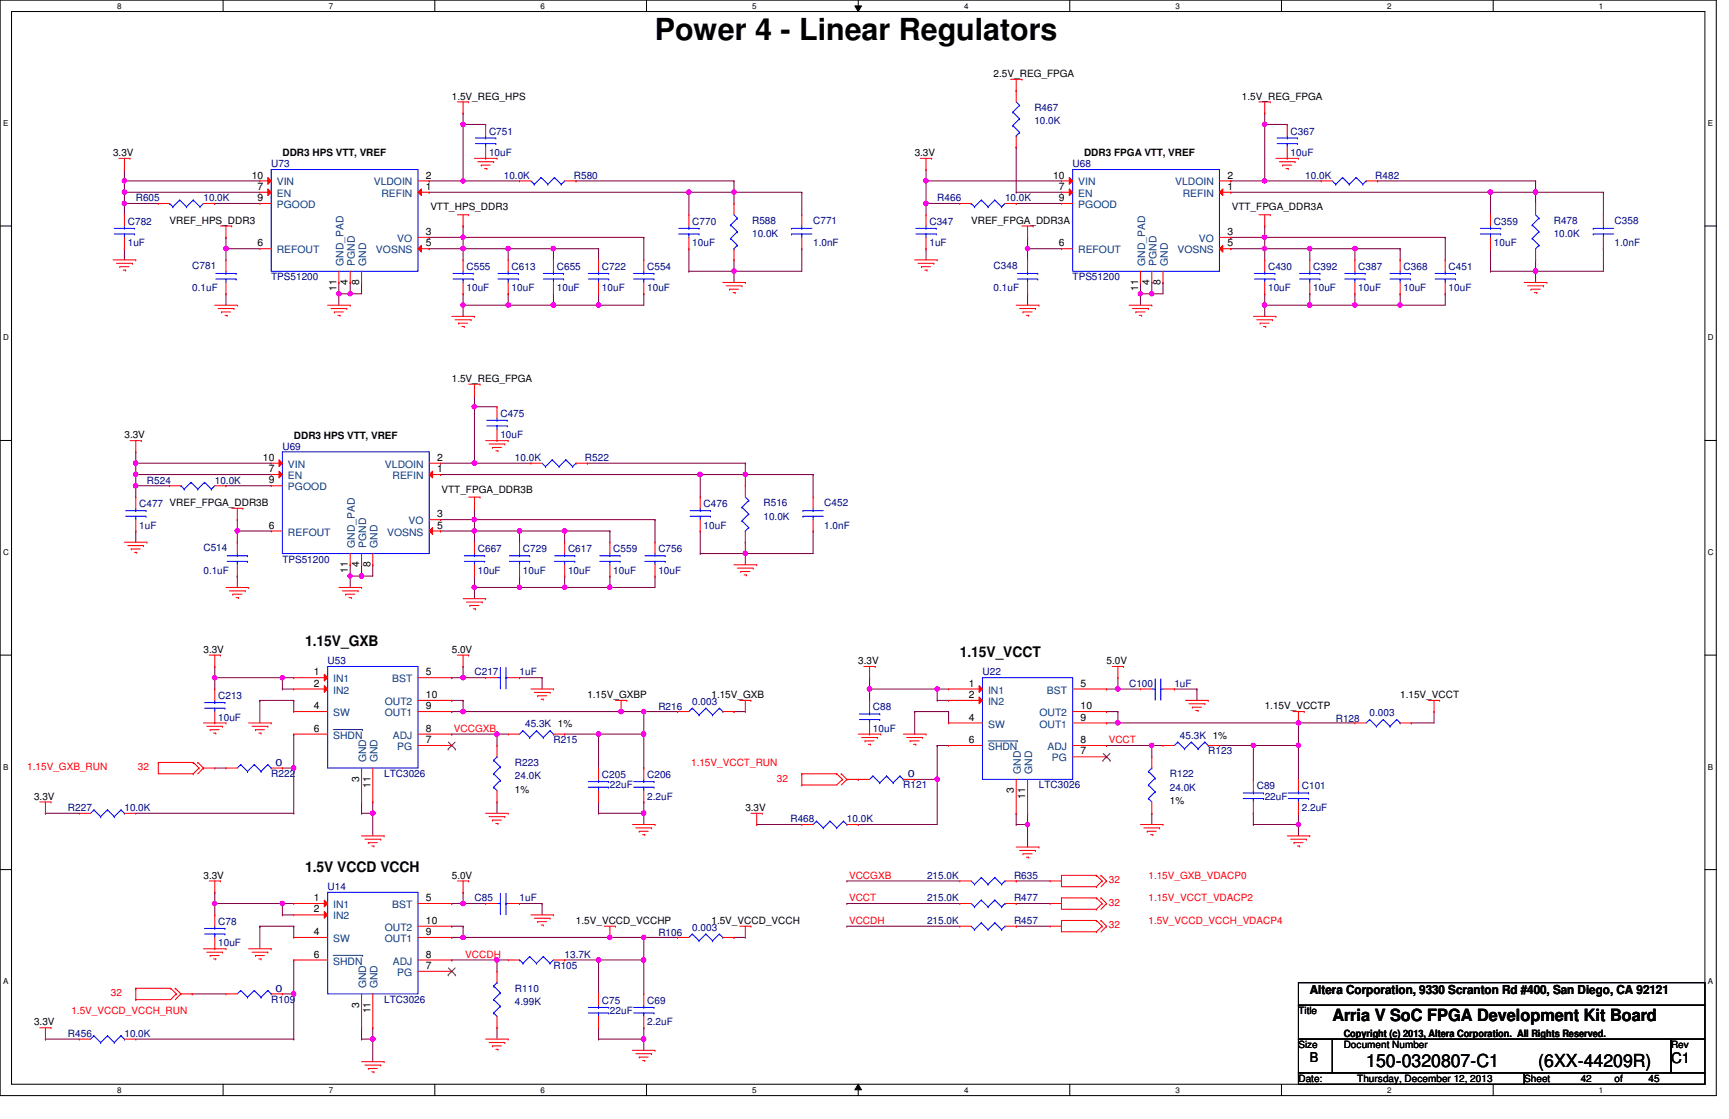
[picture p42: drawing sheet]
<svg xmlns="http://www.w3.org/2000/svg" width="432mm" height="279mm" viewBox="0 0 432 279" stroke-linecap="round" stroke-linejoin="round" font-family="sans-serif">
<defs><g id="words">
<text font-size="7.6" x="163.6" y="9.9">Power 4 - Linear Regulators</text>
<g font-size="4.5">
<text x="341.2" y="266.3">150-0320807-C1</text>
<text x="384.2" y="266.3">(6XX-44209R)</text>
</g>
<text font-size="4.2" x="332.7" y="254.8">Arria V SoC FPGA Development Kit Board</text>
<g font-size="3.6">
<text x="76.2" y="161.3">1.15V_GXB</text>
<text x="239.7" y="164.2">1.15V_VCCT</text>
<text x="76.2" y="217.7">1.5V VCCD VCCH</text>
<text x="417.3" y="265.5">C1</text>
</g>
<text font-size="3.3" x="327.1" y="265.3">B</text>
<text font-size="3.1" x="327.1" y="248.2">Altera Corporation, 9330 Scranton Rd #400, San Diego, CA 92121</text>
<g font-size="2.5">
<text x="248.2" y="19.2">2.5V_REG_FPGA</text>
<text x="112.8" y="24.8">1.5V_REG_HPS</text>
<text x="310.2" y="24.8">1.5V_REG_FPGA</text>
<text x="28.2" y="38.9">3.3V</text>
<text x="70.5" y="39">DDR3 HPS VTT, VREF</text>
<text x="228.4" y="38.9">3.3V</text>
<text x="270.7" y="39">DDR3 FPGA VTT, VREF</text>
<text x="62.9" y="44.6">10</text>
<text x="64.3" y="47.4">7</text>
<text x="106.4" y="44.6">2</text>
<text x="106.4" y="47.4">1</text>
<text x="263" y="44.6">10</text>
<text x="264.5" y="47.4">7</text>
<text x="306.5" y="44.6">2</text>
<text x="306.5" y="47.4">1</text>
<text x="64.3" y="50.2">9</text>
<text x="107.5" y="52.5">VTT_HPS_DDR3</text>
<text x="264.5" y="50.2">9</text>
<text x="307.6" y="52.5">VTT_FPGA_DDR3A</text>
<text x="42.3" y="55.9">VREF_HPS_DDR3</text>
<text x="106.4" y="58.7">3</text>
<text x="242.5" y="55.9">VREF_FPGA_DDR3A</text>
<text x="306.5" y="58.7">3</text>
<text x="64.3" y="61.5">6</text>
<text x="106.4" y="61.5">5</text>
<text x="264.5" y="61.5">6</text>
<text x="306.5" y="61.5">5</text>
<text x="86.9" y="71.2" transform="rotate(-90 86.9 71.2)">4</text>
<text x="89.7" y="71.2" transform="rotate(-90 89.7 71.2)">8</text>
<text x="287.1" y="71.2" transform="rotate(-90 287.1 71.2)">4</text>
<text x="289.9" y="71.2" transform="rotate(-90 289.9 71.2)">8</text>
<text x="84" y="72.6" transform="rotate(-90 84 72.6)">11</text>
<text x="284.2" y="72.6" transform="rotate(-90 284.2 72.6)">11</text>
<text x="112.8" y="95.3">1.5V_REG_FPGA</text>
<text x="31.1" y="109.4">3.3V</text>
<text x="73.4" y="109.5">DDR3 HPS VTT, VREF</text>
<text x="65.7" y="115.1">10</text>
<text x="67.1" y="117.9">7</text>
<text x="109.2" y="115.1">2</text>
<text x="109.2" y="117.9">1</text>
<text x="67.1" y="120.7">9</text>
<text x="110.3" y="123">VTT_FPGA_DDR3B</text>
<text x="67.1" y="132">6</text>
<text x="109.2" y="129.2">3</text>
<text x="109.2" y="132">5</text>
<text x="86.9" y="143.1" transform="rotate(-90 86.9 143.1)">11</text>
<text x="89.7" y="141.6" transform="rotate(-90 89.7 141.6)">4</text>
<text x="92.5" y="141.6" transform="rotate(-90 92.5 141.6)">8</text>
<text x="50.8" y="163">3.3V</text>
<text x="112.8" y="163">5.0V</text>
<text x="214.3" y="165.8">3.3V</text>
<text x="276.4" y="165.8">5.0V</text>
<text x="78.4" y="168.6">1</text>
<text x="78.4" y="171.4">2</text>
<text x="106.4" y="168.6">5</text>
<text x="241.9" y="171.4">1</text>
<text x="269.9" y="171.4">5</text>
<text x="78.4" y="177.1">4</text>
<text x="106.4" y="177.1">9</text>
<text x="106.4" y="174.3">10</text>
<text x="146.7" y="174.3">1.15V_GXBP</text>
<text x="177.7" y="174.3">1.15V_GXB</text>
<text x="241.9" y="174.3">2</text>
<text x="241.9" y="179.9">4</text>
<text x="269.9" y="179.9">9</text>
<text x="269.9" y="177.1">10</text>
<text x="315.8" y="177.1">1.15V_VCCTP</text>
<text x="349.7" y="174.3">1.15V_VCCT</text>
<text x="78.4" y="182.7">6</text>
<text x="106.4" y="185.5">7</text>
<text x="106.4" y="182.7">8</text>
<text x="241.9" y="185.5">6</text>
<text x="269.9" y="185.5">8</text>
<text x="269.9" y="188.4">7</text>
<text x="89.7" y="195.2" transform="rotate(-90 89.7 195.2)">3</text>
<text x="92.5" y="196.6" transform="rotate(-90 92.5 196.6)">11</text>
<text x="128.6" y="198">1%</text>
<text x="8.5" y="199.6">3.3V</text>
<text x="186.1" y="202.5">3.3V</text>
<text x="253.2" y="198" transform="rotate(-90 253.2 198)">3</text>
<text x="256" y="199.5" transform="rotate(-90 256 199.5)">11</text>
<text x="292.1" y="200.8">1%</text>
<text x="50.8" y="219.4">3.3V</text>
<text x="112.8" y="219.4">5.0V</text>
<text x="78.4" y="225">1</text>
<text x="78.4" y="227.8">2</text>
<text x="106.4" y="225">5</text>
<text x="78.4" y="233.5">4</text>
<text x="106.4" y="233.5">9</text>
<text x="106.4" y="230.7">10</text>
<text x="143.8" y="230.7">1.5V_VCCD_VCCHP</text>
<text x="177.7" y="230.7">1.5V_VCCD_VCCH</text>
<text x="78.4" y="239.1">6</text>
<text x="106.4" y="239.1">8</text>
<text x="106.4" y="241.9">7</text>
<text x="89.7" y="251.6" transform="rotate(-90 89.7 251.6)">3</text>
<text x="8.5" y="256">3.3V</text>
<text x="92.5" y="253" transform="rotate(-90 92.5 253)">11</text>
<text x="324.3" y="253.2">Title</text>
<text x="324.3" y="261.7">Size</text>
<text x="335.6" y="259">Copyright (c) 2013, Altera Corporation. All Rights Reserved.</text>
<text x="335.6" y="261.7">Document Number</text>
<text x="417.3" y="261.7">Rev</text>
<text x="324.3" y="270.1">Date:</text>
<text x="339" y="270.1">Thursday, December 12, 2013</text>
<text x="380.7" y="270.1">Sheet</text>
<text x="394.8" y="270.1">42</text>
<text x="403.2" y="270.1">of</text>
<text x="411.7" y="270.1">45</text>
</g>
<g font-size="2.5" fill="#000080">
<text x="258.3" y="27.7">R467</text>
<text x="122.1" y="33.6">C751</text>
<text x="258.3" y="31.1">10.0K</text>
<text x="322.3" y="33.6">C367</text>
<text x="67.7" y="41.8">U73</text>
<text x="122.1" y="38.9">10uF</text>
<text x="267.9" y="41.8">U68</text>
<text x="322.3" y="38.9">10uF</text>
<text x="125.8" y="44.6">10.0K</text>
<text x="143.3" y="44.6">R580</text>
<text x="326" y="44.6">10.0K</text>
<text x="343.5" y="44.6">R482</text>
<text x="33.9" y="50.2">R605</text>
<text x="50.8" y="50.2">10.0K</text>
<text x="234.1" y="50.2">R466</text>
<text x="251" y="50.2">10.0K</text>
<text x="31.9" y="56.1">C782</text>
<text x="172.9" y="56.1">C770</text>
<text x="187.8" y="55.9">R588</text>
<text x="187.8" y="59.3">10.0K</text>
<text x="203.1" y="55.9">C771</text>
<text x="232.1" y="56.1">C347</text>
<text x="373.1" y="56.1">C359</text>
<text x="388" y="55.9">R478</text>
<text x="388" y="59.3">10.0K</text>
<text x="403.2" y="55.9">C358</text>
<text x="31.9" y="61.5">1uF</text>
<text x="172.9" y="61.5">10uF</text>
<text x="203.1" y="61.5">1.0nF</text>
<text x="232.1" y="61.5">1uF</text>
<text x="373.1" y="61.5">10uF</text>
<text x="403.2" y="61.5">1.0nF</text>
<text x="48" y="67.1">C781</text>
<text x="67.7" y="70">TPS51200</text>
<text x="116.5" y="67.4">C555</text>
<text x="127.8" y="67.4">C613</text>
<text x="139.1" y="67.4">C655</text>
<text x="150.3" y="67.4">C722</text>
<text x="161.6" y="67.4">C554</text>
<text x="248.2" y="67.1">C348</text>
<text x="267.9" y="70">TPS51200</text>
<text x="316.7" y="67.4">C430</text>
<text x="328" y="67.4">C392</text>
<text x="339.2" y="67.4">C387</text>
<text x="350.5" y="67.4">C368</text>
<text x="361.8" y="67.4">C451</text>
<text x="48" y="72.8">0.1uF</text>
<text x="116.5" y="72.8">10uF</text>
<text x="127.8" y="72.8">10uF</text>
<text x="139.1" y="72.8">10uF</text>
<text x="150.3" y="72.8">10uF</text>
<text x="161.6" y="72.8">10uF</text>
<text x="248.2" y="72.8">0.1uF</text>
<text x="316.7" y="72.8">10uF</text>
<text x="328" y="72.8">10uF</text>
<text x="339.2" y="72.8">10uF</text>
<text x="350.5" y="72.8">10uF</text>
<text x="361.8" y="72.8">10uF</text>
<text x="125" y="104.1">C475</text>
<text x="70.5" y="112.3">U69</text>
<text x="125" y="109.4">10uF</text>
<text x="128.6" y="115.1">10.0K</text>
<text x="146.1" y="115.1">R522</text>
<text x="36.7" y="120.7">R524</text>
<text x="53.6" y="120.7">10.0K</text>
<text x="34.8" y="126.6">C477 VREF_FPGA_DDR3B</text>
<text x="34.8" y="132">1uF</text>
<text x="175.7" y="126.6">C476</text>
<text x="175.7" y="132">10uF</text>
<text x="190.7" y="126.4">R516</text>
<text x="190.7" y="129.8">10.0K</text>
<text x="205.9" y="126.4">C452</text>
<text x="205.9" y="132">1.0nF</text>
<text x="50.8" y="137.6">C514</text>
<text x="119.3" y="137.9">C667</text>
<text x="130.6" y="137.9">C729</text>
<text x="141.9" y="137.9">C617</text>
<text x="153.2" y="137.9">C559</text>
<text x="164.4" y="137.9">C756</text>
<text x="50.8" y="143.3">0.1uF</text>
<text x="70.5" y="140.5">TPS51200</text>
<text x="119.3" y="143.3">10uF</text>
<text x="130.6" y="143.3">10uF</text>
<text x="141.9" y="143.3">10uF</text>
<text x="153.2" y="143.3">10uF</text>
<text x="164.4" y="143.3">10uF</text>
<text x="81.8" y="165.8">U53</text>
<text x="118.5" y="168.7">C217</text>
<text x="129.8" y="168.7">1uF</text>
<text x="245.4" y="168.7">U22</text>
<text x="282" y="171.4">C100</text>
<text x="293.3" y="171.4">1uF</text>
<text x="54.5" y="174.6">C213</text>
<text x="54.5" y="179.9">10uF</text>
<text x="164.4" y="177.4">R216</text>
<text x="172.9" y="176">0.003</text>
<text x="218" y="177.4">C88</text>
<text x="342.1" y="178.8">0.003</text>
<text x="131.1" y="181.6">45.3K 1%</text>
<text x="138.2" y="185.5">R215</text>
<text x="218" y="182.8">10uF</text>
<text x="294.7" y="184.4">45.3K 1%</text>
<text x="333.6" y="180.2">R128</text>
<text x="68.8" y="191.2">0</text>
<text x="128.6" y="191.2">R223</text>
<text x="301.8" y="188.4">R123</text>
<text x="67.7" y="194">R222</text>
<text x="95.9" y="194">LTC3026</text>
<text x="128.6" y="194.6">24.0K</text>
<text x="150.3" y="194.3">C205</text>
<text x="152.3" y="196.8">22uF</text>
<text x="161.6" y="194.3">C206</text>
<text x="225.6" y="196.8">R121</text>
<text x="226.7" y="194">0</text>
<text x="259.5" y="196.8">LTC3026</text>
<text x="292.1" y="194">R122</text>
<text x="292.1" y="197.4">24.0K</text>
<text x="313.9" y="197.1">C89</text>
<text x="325.1" y="197.1">C101</text>
<text x="17" y="202.5">R227</text>
<text x="31.1" y="202.5">10.0K</text>
<text x="161.6" y="199.6">2.2uF</text>
<text x="315.8" y="199.6">22uF</text>
<text x="325.1" y="202.5">2.2uF</text>
<text x="197.4" y="205.3">R468</text>
<text x="211.5" y="205.3">10.0K</text>
<text x="231.5" y="219.4">215.0K</text>
<text x="253.2" y="219.4">R635</text>
<text x="81.8" y="222.2">U14</text>
<text x="118.5" y="225">C85</text>
<text x="129.8" y="225">1uF</text>
<text x="231.5" y="225">215.0K</text>
<text x="253.2" y="225">R477</text>
<text x="54.5" y="231">C78</text>
<text x="164.4" y="233.8">R106</text>
<text x="172.9" y="232.4">0.003</text>
<text x="231.5" y="230.7">215.0K</text>
<text x="253.2" y="230.7">R457</text>
<text x="54.5" y="236.3">10uF</text>
<text x="141" y="239.1">13.7K</text>
<text x="138.2" y="241.9">R105</text>
<text x="67.7" y="250.4">R109</text>
<text x="68.8" y="247.6">0</text>
<text x="95.9" y="250.4">LTC3026</text>
<text x="128.6" y="247.6">R110</text>
<text x="128.6" y="251">4.99K</text>
<text x="150.3" y="250.7">C75</text>
<text x="161.6" y="250.7">C69</text>
<text x="152.3" y="253.2">22uF</text>
<text x="161.6" y="256">2.2uF</text>
<text x="17" y="258.9">R456</text>
<text x="31.1" y="258.9">10.0K</text>
</g>
<g font-size="2.5" fill="#004080">
<text x="69.1" y="46.3">VIN</text>
<text x="93.3" y="46.3">VLDOIN</text>
<text x="269.3" y="46.3">VIN</text>
<text x="293.5" y="46.3">VLDOIN</text>
<text x="69.1" y="49.1">EN</text>
<text x="69.1" y="51.9">PGOOD</text>
<text x="95.2" y="49.1">REFIN</text>
<text x="269.3" y="49.1">EN</text>
<text x="269.3" y="51.9">PGOOD</text>
<text x="295.4" y="49.1">REFIN</text>
<text x="69.1" y="63.2">REFOUT</text>
<text x="93.9" y="63.2">VOSNS</text>
<text x="99.2" y="60.4">VO</text>
<text x="269.3" y="63.2">REFOUT</text>
<text x="294" y="63.2">VOSNS</text>
<text x="299.4" y="60.4">VO</text>
<text x="85.8" y="66.3" transform="rotate(-90 85.8 66.3)">GND_PAD</text>
<text x="88.6" y="66.3" transform="rotate(-90 88.6 66.3)">PGND</text>
<text x="91.5" y="66.3" transform="rotate(-90 91.5 66.3)">GND</text>
<text x="286" y="66.3" transform="rotate(-90 286 66.3)">GND_PAD</text>
<text x="288.8" y="66.3" transform="rotate(-90 288.8 66.3)">PGND</text>
<text x="291.6" y="66.3" transform="rotate(-90 291.6 66.3)">GND</text>
<text x="71.9" y="116.8">VIN</text>
<text x="71.9" y="119.6">EN</text>
<text x="96.1" y="116.8">VLDOIN</text>
<text x="98" y="119.6">REFIN</text>
<text x="71.9" y="122.4">PGOOD</text>
<text x="102" y="130.9">VO</text>
<text x="71.9" y="133.7">REFOUT</text>
<text x="88.6" y="136.8" transform="rotate(-90 88.6 136.8)">GND_PAD</text>
<text x="91.5" y="136.8" transform="rotate(-90 91.5 136.8)">PGND</text>
<text x="94.3" y="136.8" transform="rotate(-90 94.3 136.8)">GND</text>
<text x="96.7" y="133.7">VOSNS</text>
<text x="83.2" y="170.3">IN1</text>
<text x="83.2" y="173.2">IN2</text>
<text x="98" y="170.3">BST</text>
<text x="246.8" y="173.2">IN1</text>
<text x="261.5" y="173.2">BST</text>
<text x="83.2" y="178.8">SW</text>
<text x="96.1" y="178.8">OUT1</text>
<text x="96.1" y="176">OUT2</text>
<text x="246.8" y="176">IN2</text>
<text x="259.6" y="178.8">OUT2</text>
<text x="83.2" y="184.4">SHDN</text>
<text x="98.1" y="184.4">ADJ</text>
<text x="246.8" y="181.7">SW</text>
<text x="259.6" y="181.7">OUT1</text>
<text x="91.5" y="190.4" transform="rotate(-90 91.5 190.4)">GND</text>
<text x="94.3" y="190.4" transform="rotate(-90 94.3 190.4)">GND</text>
<text x="99.2" y="187.3">PG</text>
<text x="246.8" y="187.3">SHDN</text>
<text x="261.6" y="187.3">ADJ</text>
<text x="262.7" y="190.1">PG</text>
<text x="255" y="193.2" transform="rotate(-90 255 193.2)">GND</text>
<text x="257.8" y="193.2" transform="rotate(-90 257.8 193.2)">GND</text>
<text x="83.2" y="226.7">IN1</text>
<text x="98" y="226.7">BST</text>
<text x="83.2" y="229.6">IN2</text>
<text x="96.1" y="232.4">OUT2</text>
<text x="83.2" y="235.2">SW</text>
<text x="96.1" y="235.2">OUT1</text>
<text x="83.2" y="240.8">SHDN</text>
<text x="98.1" y="240.8">ADJ</text>
<text x="99.2" y="243.7">PG</text>
<text x="91.5" y="246.8" transform="rotate(-90 91.5 246.8)">GND</text>
<text x="94.3" y="246.8" transform="rotate(-90 94.3 246.8)">GND</text>
</g>
<g font-size="2.5" fill="#f00">
<text x="113.4" y="182.8">VCCGXB</text>
<text x="276.9" y="185.6">VCCT</text>
<text x="172.6" y="191.2">1.15V_VCCT_RUN</text>
<text x="6.8" y="192.3">1.15V_GXB_RUN</text>
<text x="34.5" y="192.3">32</text>
<text x="194" y="195.2">32</text>
<text x="212" y="219.4">VCCGXB</text>
<text x="276.9" y="220.5">32</text>
<text x="286.8" y="219.4">1.15V_GXB_VDACP0</text>
<text x="212" y="225">VCCT</text>
<text x="276.9" y="226.1">32</text>
<text x="286.8" y="225">1.15V_VCCT_VDACP2</text>
<text x="212" y="230.7">VCCDH</text>
<text x="276.9" y="231.8">32</text>
<text x="286.8" y="230.7">1.5V_VCCD_VCCH_VDACP4</text>
<text x="116.2" y="239.1">VCCDH</text>
<text x="27.7" y="248.7">32</text>
<text x="17.8" y="253.2">1.5V_VCCD_VCCH_RUN</text>
</g>
<g font-size="2">
<text x="29.3" y="2.2">8</text>
<text x="82.1" y="2.2">7</text>
<text x="135" y="2.2">6</text>
<text x="187.9" y="2.2">5</text>
<text x="240.7" y="2.2">4</text>
<text x="293.6" y="2.2">3</text>
<text x="346.5" y="2.2">2</text>
<text x="399.3" y="2.2">1</text>
<text x=".8" y="31.5">E</text>
<text x="426.5" y="31.5">E</text>
<text x=".8" y="85">D</text>
<text x="426.5" y="85">D</text>
<text x=".8" y="138.6">C</text>
<text x="426.5" y="138.6">C</text>
<text x=".8" y="192.2">B</text>
<text x="426.5" y="192.2">B</text>
<text x=".8" y="245.7">A</text>
<text x="426.5" y="245.7">A</text>
<text x="29.3" y="272.9">8</text>
<text x="82.1" y="272.9">7</text>
<text x="135" y="272.9">6</text>
<text x="187.9" y="272.9">5</text>
<text x="240.7" y="272.9">4</text>
<text x="293.6" y="272.9">3</text>
<text x="346.5" y="272.9">2</text>
<text x="399.3" y="272.9">1</text>
</g>
</g></defs>
<path d="M0 0h428.6v273.6h-428.6zM2.9 2.9h422.9v267.8h-422.9z" fill="none" stroke="#000" stroke-width=".25"/>
<g fill="#fff">
<path d="M29.3 .4h1.1v2.2h-1.1z"/>
<path d="M29.3 271.1h1.1v2.2h-1.1z"/>
</g>
<path d="M55.7 0v2.9M55.7 270.7v2.9" fill="none" stroke="#000" stroke-width=".25"/>
<g fill="#fff">
<path d="M82.1 .4h1.1v2.2h-1.1z"/>
<path d="M82.1 271.1h1.1v2.2h-1.1z"/>
</g>
<path d="M108.6 0v2.9M108.6 270.7v2.9" fill="none" stroke="#000" stroke-width=".25"/>
<g fill="#fff">
<path d="M135 .4h1.1v2.2h-1.1z"/>
<path d="M135 271.1h1.1v2.2h-1.1z"/>
</g>
<path d="M161.5 0v2.9M161.5 270.7v2.9" fill="none" stroke="#000" stroke-width=".25"/>
<g fill="#fff">
<path d="M187.9 .4h1.1v2.2h-1.1z"/>
<path d="M187.9 271.1h1.1v2.2h-1.1z"/>
</g>
<path d="M213.5 1.5h1.6l-.8 1.4zM214.3 0v2.9M214.3 270.7l.8 1.4h-1.6zM214.3 270.7v2.9" fill="none" stroke="#000" stroke-width=".25"/>
<path d="M213.5 1.5h1.6l-.8 1.4zM214.3 270.7l.8 1.4h-1.6z" fill="#000"/>
<g fill="#fff">
<path d="M240.7 .4h1.2v2.2h-1.2z"/>
<path d="M240.7 271.1h1.2v2.2h-1.2z"/>
</g>
<path d="M267.2 0v2.9M267.2 270.7v2.9" fill="none" stroke="#000" stroke-width=".25"/>
<g fill="#fff">
<path d="M293.6 .4h1.1v2.2h-1.1z"/>
<path d="M293.6 271.1h1.1v2.2h-1.1z"/>
</g>
<path d="M320 0v2.9M320 270.7v2.9" fill="none" stroke="#000" stroke-width=".25"/>
<g fill="#fff">
<path d="M346.5 .4h1.1v2.2h-1.1z"/>
<path d="M346.5 271.1h1.1v2.2h-1.1z"/>
</g>
<path d="M372.9 0v2.9M372.9 270.7v2.9" fill="none" stroke="#000" stroke-width=".25"/>
<g fill="#fff">
<path d="M399.3 .4h1.1v2.2h-1.1z"/>
<path d="M399.3 271.1h1.1v2.2h-1.1z"/>
<path d="M.8 29.6h1.3v2.3h-1.3z"/>
<path d="M426.5 29.6h1.3v2.3h-1.3z"/>
<path d="M.8 83.2h1.4v2.2h-1.4z"/>
<path d="M426.5 83.2h1.4v2.2h-1.4z"/>
</g>
<path d="M0 56.4h2.9M425.8 56.4h2.8" fill="none" stroke="#000" stroke-width=".25"/>
<g fill="#fff">
<path d="M.8 136.7h1.4v2.3h-1.4z"/>
<path d="M426.5 136.7h1.4v2.3h-1.4z"/>
</g>
<path d="M0 110h2.9M425.8 110h2.8" fill="none" stroke="#000" stroke-width=".25"/>
<g fill="#fff">
<path d="M.8 190.3h1.3v2.3h-1.3z"/>
<path d="M426.5 190.3h1.3v2.3h-1.3z"/>
</g>
<path d="M0 163.6h2.9M425.8 163.6h2.8" fill="none" stroke="#000" stroke-width=".25"/>
<g fill="#fff">
<path d="M.8 243.9h1.3v2.2h-1.3z"/>
<path d="M426.5 243.9h1.3v2.2h-1.3z"/>
</g>
<path d="M0 217.1h2.9M425.8 217.1h2.8" fill="none" stroke="#000" stroke-width=".25"/>
<path d="M231.3 42.3h.1M231.3 50.8h.1M231.3 50.8h8.4M231.3 42.3v2.9M253.8 50.8h.1M253.8 50.8h11.3M344 45.2h.1M344 45.2h39.5M383.5 45.2h.1M383.5 45.2v2.8" fill="none" stroke="#800040" stroke-width=".25"/>
<circle cx="231.2" cy="50.8" r=".56" fill="#f0f"/>
<circle cx="231.2" cy="50.8" r=".56" fill="none" stroke="#f0f" stroke-width=".25"/>
<path d="M231.3 50.8h.1M231.3 45.2h.1M231.3 50.8v2.8M231.3 45.2h33.8" fill="none" stroke="#800040" stroke-width=".25"/>
<circle cx="231.2" cy="45.1" r=".55" fill="#f0f"/>
<circle cx="231.2" cy="45.1" r=".55" fill="none" stroke="#f0f" stroke-width=".25"/>
<path d="M231.3 45.2h.1M231.3 45.2v5.6M256.6 73.4h.1M256.6 62.1h.1M256.6 73.4v2.8M256.6 62.1h8.5" fill="none" stroke="#800040" stroke-width=".25"/>
<circle cx="256.6" cy="62.1" r=".55" fill="#f0f"/>
<circle cx="256.6" cy="62.1" r=".55" fill="none" stroke="#f0f" stroke-width=".25"/>
<path d="M307.4 45.2h.1M307.4 45.2h8.4M256.6 62.1h.1M256.6 62.1v2.8M284.8 70.5h.1M284.8 70.5v2.9" fill="none" stroke="#800040" stroke-width=".25"/>
<circle cx="284.8" cy="73.3" r=".54" fill="#f0f"/>
<circle cx="284.8" cy="73.3" r=".54" fill="none" stroke="#f0f" stroke-width=".25"/>
<path d="M284.8 73.4h.1M284.8 73.4v2.8M287.7 70.5h.1M287.7 70.5v2.9h-2.9M290.4 70.5h.1M290.4 70.5v2.9" fill="none" stroke="#800040" stroke-width=".25"/>
<circle cx="287.6" cy="73.3" r=".55" fill="#f0f"/>
<circle cx="287.6" cy="73.3" r=".55" fill="none" stroke="#f0f" stroke-width=".25"/>
<g fill="none" stroke="#800040" stroke-width=".25">
<path d="M307.4 59.3h.1M307.4 59.3h8.4M315.8 59.3h.1M315.8 59.3v5.6M287.7 73.4h.1M287.7 73.4h2.7M307.4 62.1h.1M307.4 62.1h19.7M315.8 62.1h.1M327.1 62.1h.1M327.1 62.1v2.8M338.4 62.1h.1"/>
<path d="M338.4 62.1h11.3M338.4 62.1v2.8"/>
</g>
<circle cx="327.1" cy="62.1" r=".55" fill="#f0f"/>
<circle cx="327.1" cy="62.1" r=".55" fill="none" stroke="#f0f" stroke-width=".25"/>
<circle cx="315.8" cy="62.1" r=".56" fill="#f0f"/>
<circle cx="315.8" cy="62.1" r=".56" fill="none" stroke="#f0f" stroke-width=".25"/>
<path d="M315.8 76.2h.1M315.8 76.2v2.8M327.1 76.2h.1M327.1 76.2h11.3" fill="none" stroke="#800040" stroke-width=".25"/>
<circle cx="338.4" cy="76.2" r=".56" fill="#f0f"/>
<circle cx="338.4" cy="76.2" r=".56" fill="none" stroke="#f0f" stroke-width=".25"/>
<path d="M315.8 31.1h.1M315.8 31.1v14.1M327.1 73.4h.1M327.1 73.4v2.8M338.4 73.4h.1M338.4 73.4v2.8" fill="none" stroke="#800040" stroke-width=".25"/>
<circle cx="315.8" cy="31" r=".55" fill="#f0f"/>
<circle cx="315.8" cy="31" r=".55" fill="none" stroke="#f0f" stroke-width=".25"/>
<path d="M307.4 48h.1M307.4 48h64.8M383.5 67.7h.1M383.5 67.7v2.8" fill="none" stroke="#800040" stroke-width=".25"/>
<circle cx="372.2" cy="48" r=".56" fill="#f0f"/>
<circle cx="372.2" cy="48" r=".56" fill="none" stroke="#f0f" stroke-width=".25"/>
<g fill="none" stroke="#800040" stroke-width=".25">
<path d="M372.2 48h.1M372.2 48h28.2M372.2 48v5.6M383.5 48h.1M383.5 48v2.8M400.4 48h.1M400.4 48v5.6M231.3 62.1h.1M231.3 62.1v2.8M383.5 67.7h.1M383.5 64.9h.1M383.5 64.9v2.8"/>
<path d="M383.5 67.7h16.9"/>
</g>
<circle cx="383.5" cy="48" r=".55" fill="#f0f"/>
<circle cx="383.5" cy="48" r=".55" fill="none" stroke="#f0f" stroke-width=".25"/>
<path d="M372.2 62.1h.1M372.2 67.7h.1M372.2 62.1v5.6M372.2 67.7h11.3" fill="none" stroke="#800040" stroke-width=".25"/>
<circle cx="383.5" cy="67.7" r=".55" fill="#f0f"/>
<circle cx="383.5" cy="67.7" r=".55" fill="none" stroke="#f0f" stroke-width=".25"/>
<path d="M327.1 62.1h.1M327.1 62.1h11.3M349.7 62.1h.1M349.7 73.4h.1M349.7 62.1v2.8M349.7 73.4v2.8" fill="none" stroke="#800040" stroke-width=".25"/>
<circle cx="338.4" cy="62.1" r=".56" fill="#f0f"/>
<circle cx="338.4" cy="62.1" r=".56" fill="none" stroke="#f0f" stroke-width=".25"/>
<path d="M315.8 76.2h.1M315.8 76.2h11.3M338.4 76.2h.1M338.4 76.2h11.3" fill="none" stroke="#800040" stroke-width=".25"/>
<circle cx="327.1" cy="76.2" r=".55" fill="#f0f"/>
<circle cx="327.1" cy="76.2" r=".55" fill="none" stroke="#f0f" stroke-width=".25"/>
<circle cx="315.8" cy="76.2" r=".56" fill="#f0f"/>
<circle cx="315.8" cy="76.2" r=".56" fill="none" stroke="#f0f" stroke-width=".25"/>
<path d="M315.8 59.3h.1M315.8 59.3h45.1M315.8 73.4h.1M315.8 73.4v2.8" fill="none" stroke="#800040" stroke-width=".25"/>
<circle cx="315.8" cy="59.2" r=".55" fill="#f0f"/>
<circle cx="315.8" cy="59.2" r=".55" fill="none" stroke="#f0f" stroke-width=".25"/>
<path d="M360.9 59.3h.1M360.9 59.3v5.6M349.7 76.2h.1M349.7 76.2h11.2" fill="none" stroke="#800040" stroke-width=".25"/>
<circle cx="349.6" cy="76.2" r=".56" fill="#f0f"/>
<circle cx="349.6" cy="76.2" r=".56" fill="none" stroke="#f0f" stroke-width=".25"/>
<path d="M315.8 31.1h.1M315.8 31.1h5.7M315.8 45.2h.1M315.8 45.2h14.1M360.9 73.4h.1M360.9 73.4v2.8" fill="none" stroke="#800040" stroke-width=".25"/>
<circle cx="315.8" cy="45.1" r=".55" fill="#f0f"/>
<circle cx="315.8" cy="45.1" r=".55" fill="none" stroke="#f0f" stroke-width=".25"/>
<g fill="none" stroke="#800040" stroke-width=".25">
<path d="M115.7 28.2h.1M115.7 28.2v2.9M315.8 28.2h.1M315.8 28.2v2.9M31.1 45.2h.1M31.1 45.2h33.8M31.1 45.2v2.8M53.6 50.8h.1M53.6 50.8h11.3M115.7 56.4h.1M115.7 56.4v2.9M143.8 45.2h.1"/>
<path d="M143.8 45.2h39.5M183.3 45.2h.1M183.3 45.2v2.8M315.8 56.4h.1M315.8 56.4v2.9M56.4 62.1h.1M56.4 73.4h.1M56.4 62.1v2.8M56.4 73.4v2.8M56.4 62.1h8.5M200.2 62.1h.1M200.2 62.1v5.6"/>
<path d="M400.4 62.1h.1M400.4 62.1v5.6"/>
</g>
<circle cx="31" cy="45.1" r=".54" fill="#f0f"/>
<circle cx="31" cy="45.1" r=".54" fill="none" stroke="#f0f" stroke-width=".25"/>
<path d="M31.1 50.8h.1M31.1 48h.1M31.1 50.8v2.8M31.1 48h33.8" fill="none" stroke="#800040" stroke-width=".25"/>
<circle cx="31" cy="48" r=".55" fill="#f0f"/>
<circle cx="31" cy="48" r=".55" fill="none" stroke="#f0f" stroke-width=".25"/>
<path d="M31.1 50.8h.1M31.1 50.8h8.4" fill="none" stroke="#800040" stroke-width=".25"/>
<circle cx="31" cy="50.8" r=".55" fill="#f0f"/>
<circle cx="31" cy="50.8" r=".55" fill="none" stroke="#f0f" stroke-width=".25"/>
<path d="M31.1 42.3h.1M31.1 42.3v2.9M87.5 70.5h.1M87.5 70.5v2.9" fill="none" stroke="#800040" stroke-width=".25"/>
<circle cx="87.4" cy="73.3" r=".54" fill="#f0f"/>
<circle cx="87.4" cy="73.3" r=".54" fill="none" stroke="#f0f" stroke-width=".25"/>
<path d="M84.6 73.4h.1M84.6 70.5h.1M84.6 70.5v5.7M84.6 73.4h2.9M90.3 70.5h.1M90.3 70.5v2.9" fill="none" stroke="#800040" stroke-width=".25"/>
<circle cx="84.6" cy="73.3" r=".55" fill="#f0f"/>
<circle cx="84.6" cy="73.3" r=".55" fill="none" stroke="#f0f" stroke-width=".25"/>
<path d="M107.2 45.2h.1M107.2 45.2h8.5" fill="none" stroke="#800040" stroke-width=".25"/>
<circle cx="115.6" cy="45.1" r=".54" fill="#f0f"/>
<circle cx="115.6" cy="45.1" r=".54" fill="none" stroke="#f0f" stroke-width=".25"/>
<path d="M107.2 62.1h.1M107.2 62.1h8.5M115.7 62.1h.1M115.7 62.1v2.8M126.9 62.1h.1M126.9 62.1v2.8M138.2 62.1h.1M138.2 62.1v2.8M138.2 62.1h11.3" fill="none" stroke="#800040" stroke-width=".25"/>
<circle cx="115.6" cy="62.1" r=".55" fill="#f0f"/>
<circle cx="115.6" cy="62.1" r=".55" fill="none" stroke="#f0f" stroke-width=".25"/>
<path d="M107.2 59.3h.1M107.2 59.3h8.5" fill="none" stroke="#800040" stroke-width=".25"/>
<circle cx="115.6" cy="59.2" r=".54" fill="#f0f"/>
<circle cx="115.6" cy="59.2" r=".54" fill="none" stroke="#f0f" stroke-width=".25"/>
<path d="M107.2 48h.1M107.2 48h64.8M115.7 59.3h.1M115.7 59.3v2.8M87.5 73.4h.1M87.5 73.4h2.8" fill="none" stroke="#800040" stroke-width=".25"/>
<circle cx="172" cy="48" r=".55" fill="#f0f"/>
<circle cx="172" cy="48" r=".55" fill="none" stroke="#f0f" stroke-width=".25"/>
<path d="M183.3 67.7h.1M183.3 67.7v2.8" fill="none" stroke="#800040" stroke-width=".25"/>
<circle cx="183.3" cy="67.7" r=".56" fill="#f0f"/>
<circle cx="183.3" cy="67.7" r=".56" fill="none" stroke="#f0f" stroke-width=".25"/>
<path d="M115.7 31.1h.1M115.7 31.1v14.1" fill="none" stroke="#800040" stroke-width=".25"/>
<circle cx="115.6" cy="31" r=".54" fill="#f0f"/>
<circle cx="115.6" cy="31" r=".54" fill="none" stroke="#f0f" stroke-width=".25"/>
<path d="M126.9 73.4h.1M126.9 73.4v2.8" fill="none" stroke="#800040" stroke-width=".25"/>
<circle cx="126.9" cy="76.2" r=".56" fill="#f0f"/>
<circle cx="126.9" cy="76.2" r=".56" fill="none" stroke="#f0f" stroke-width=".25"/>
<g fill="none" stroke="#800040" stroke-width=".25">
<path d="M31.1 48h.1M31.1 48v2.8M172 48h.1M172 48v5.6M183.3 48h.1M183.3 48h16.9M183.3 48v2.8M200.2 48h.1M200.2 48v5.6M31.1 62.1h.1M31.1 62.1v2.8M115.7 76.2h.1"/>
<path d="M115.7 62.1h.1M115.7 76.2v2.8M115.7 62.1h11.2M126.9 76.2h.1M126.9 76.2h22.6M138.2 73.4h.1M138.2 76.2h.1M138.2 73.4v2.8M183.3 64.9h.1M183.3 67.7h.1M183.3 64.9v2.8M183.3 67.7h16.9"/>
</g>
<circle cx="149.5" cy="76.2" r=".56" fill="#f0f"/>
<circle cx="149.5" cy="76.2" r=".56" fill="none" stroke="#f0f" stroke-width=".25"/>
<circle cx="138.2" cy="76.2" r=".56" fill="#f0f"/>
<circle cx="138.2" cy="76.2" r=".56" fill="none" stroke="#f0f" stroke-width=".25"/>
<path d="M126.9 62.1h.1M126.9 62.1h11.3" fill="none" stroke="#800040" stroke-width=".25"/>
<circle cx="138.2" cy="62.1" r=".56" fill="#f0f"/>
<circle cx="138.2" cy="62.1" r=".56" fill="none" stroke="#f0f" stroke-width=".25"/>
<circle cx="126.9" cy="62.1" r=".56" fill="#f0f"/>
<circle cx="126.9" cy="62.1" r=".56" fill="none" stroke="#f0f" stroke-width=".25"/>
<path d="M172 48h.1M172 48h11.3M149.5 73.4h.1M149.5 62.1h.1M149.5 62.1v2.8M149.5 73.4v2.8M172 67.7h.1M172 62.1h.1M172 67.7h11.3M172 62.1v5.6" fill="none" stroke="#800040" stroke-width=".25"/>
<circle cx="183.3" cy="48" r=".56" fill="#f0f"/>
<circle cx="183.3" cy="48" r=".56" fill="none" stroke="#f0f" stroke-width=".25"/>
<path d="M115.7 59.3h.1M115.7 59.3h45.1M160.8 59.3h.1M160.8 59.3v5.6M115.7 73.4h.1M115.7 76.2h.1M115.7 73.4v2.8M115.7 76.2h11.2" fill="none" stroke="#800040" stroke-width=".25"/>
<circle cx="115.6" cy="76.2" r=".55" fill="#f0f"/>
<circle cx="115.6" cy="76.2" r=".55" fill="none" stroke="#f0f" stroke-width=".25"/>
<path d="M115.7 31.1h.1M115.7 31.1h5.6M56.4 59.3h.1M56.4 59.3v2.8M115.7 45.2h.1M115.7 45.2h14.1M256.6 59.3h.1M256.6 59.3v2.8M149.5 76.2h.1M160.8 73.4h.1M160.8 73.4v2.8h-11.3" fill="none" stroke="#800040" stroke-width=".25"/>
<circle cx="56.4" cy="62.1" r=".56" fill="#f0f"/>
<circle cx="56.4" cy="62.1" r=".56" fill="none" stroke="#f0f" stroke-width=".25"/>
<path d="M253.8 36.7h.1M253.8 36.7v11.3M253.8 48h.1M253.8 48h11.3M53.6 169.2h.1M53.6 169.2h16.9M70.5 191.8h.1M70.5 191.8h2.9M124.1 183.3h.1M124.1 183.3h2.8M124.1 200.2h.1M124.1 200.2v2.9" fill="none" stroke="#800040" stroke-width=".25"/>
<circle cx="70.5" cy="169.2" r=".56" fill="#f0f"/>
<circle cx="70.5" cy="169.2" r=".56" fill="none" stroke="#f0f" stroke-width=".25"/>
<circle cx="53.6" cy="169.2" r=".56" fill="#f0f"/>
<circle cx="53.6" cy="169.2" r=".56" fill="none" stroke="#f0f" stroke-width=".25"/>
<g fill="none" stroke="#800040" stroke-width=".25">
<path d="M53.6 169.2h.1M53.6 169.2v2.8M64.9 174.9h.1M64.9 174.9h8.5M70.5 169.2h.1M70.5 172h.1M70.5 169.2v2.8M70.5 172h2.9M70.5 169.2h2.9M90.3 200.2h.1M90.3 200.2v2.9M93.1 200.2h.1"/>
<path d="M93.1 203.1h.1M93.1 200.2v8.5"/>
</g>
<circle cx="93.1" cy="203" r=".56" fill="#f0f"/>
<circle cx="93.1" cy="203" r=".56" fill="none" stroke="#f0f" stroke-width=".25"/>
<path d="M53.6 166.4h.1M53.6 166.4v2.8M115.7 169.2h.1M115.7 169.2h5.6M90.3 203.1h.1M90.3 203.1h2.8" fill="none" stroke="#800040" stroke-width=".25"/>
<circle cx="115.6" cy="169.2" r=".55" fill="#f0f"/>
<circle cx="115.6" cy="169.2" r=".55" fill="none" stroke="#f0f" stroke-width=".25"/>
<g fill="none" stroke="#800040" stroke-width=".25">
<path d="M112.8 174.9h.1M112.8 169.2h.1M112.8 174.9h2.9M115.7 174.9h.1M115.7 166.4h.1M115.7 166.4v2.8h-2.9M115.7 174.9v2.8M129.8 169.2h.1M129.8 169.2h5.6M135.4 169.2h.1M135.4 169.2v2.8M149.5 183.3h.1"/>
<path d="M149.5 183.3h11.3"/>
</g>
<circle cx="160.7" cy="183.3" r=".56" fill="#f0f"/>
<circle cx="160.7" cy="183.3" r=".56" fill="none" stroke="#f0f" stroke-width=".25"/>
<path d="M64.9 174.9h.1M64.9 174.9v5.6M73.4 174.9h.1M73.4 174.9v2.8M112.8 177.7h.1M112.8 177.7h2.9M73.4 183.3h.1M73.4 183.3v8.5" fill="none" stroke="#800040" stroke-width=".25"/>
<circle cx="73.3" cy="191.8" r=".55" fill="#f0f"/>
<circle cx="73.3" cy="191.8" r=".55" fill="none" stroke="#f0f" stroke-width=".25"/>
<path d="M160.8 177.7h.1M160.8 177.7v14.1M183.3 177.7h.1M183.3 177.7h2.8M160.8 183.3h.1M149.5 203.1h.1M149.5 203.1h11.3M160.8 203.1h.1M160.8 200.2h.1M160.8 200.2v5.7" fill="none" stroke="#800040" stroke-width=".25"/>
<circle cx="160.7" cy="203" r=".56" fill="#f0f"/>
<circle cx="160.7" cy="203" r=".56" fill="none" stroke="#f0f" stroke-width=".25"/>
<path d="M124.1 183.3h.1M124.1 183.3v2.8M149.5 200.2h.1M149.5 200.2v2.9" fill="none" stroke="#800040" stroke-width=".25"/>
<circle cx="124.1" cy="183.3" r=".56" fill="#f0f"/>
<circle cx="124.1" cy="183.3" r=".56" fill="none" stroke="#f0f" stroke-width=".25"/>
<path d="M141 183.3h.1M141 183.3h8.5M149.5 183.3h.1M149.5 183.3v8.5" fill="none" stroke="#800040" stroke-width=".25"/>
<circle cx="149.5" cy="183.3" r=".56" fill="#f0f"/>
<circle cx="149.5" cy="183.3" r=".56" fill="none" stroke="#f0f" stroke-width=".25"/>
<path d="M217.2 172h.1M217.2 172h16.9M112.8 183.3h.1M112.8 183.3h11.3M287.7 186.1h.1M287.7 186.1h2.7M287.7 203.1h.1M287.7 203.1v2.8" fill="none" stroke="#800040" stroke-width=".25"/>
<circle cx="287.6" cy="186.1" r=".55" fill="#f0f"/>
<circle cx="287.6" cy="186.1" r=".55" fill="none" stroke="#f0f" stroke-width=".25"/>
<path d="M228.4 194.6h.1M228.4 194.6h5.7" fill="none" stroke="#800040" stroke-width=".25"/>
<circle cx="234.1" cy="194.6" r=".56" fill="#f0f"/>
<circle cx="234.1" cy="194.6" r=".56" fill="none" stroke="#f0f" stroke-width=".25"/>
<path d="M228.4 177.7h.1M228.4 177.7h8.5M234.1 172h.1M234.1 172v2.9" fill="none" stroke="#800040" stroke-width=".25"/>
<circle cx="234.1" cy="172" r=".55" fill="#f0f"/>
<circle cx="234.1" cy="172" r=".55" fill="none" stroke="#f0f" stroke-width=".25"/>
<path d="M217.2 172h.1M217.2 172v2.9M256.6 203.1h.1M256.6 203.1v2.8" fill="none" stroke="#800040" stroke-width=".25"/>
<circle cx="217.1" cy="172" r=".55" fill="#f0f"/>
<circle cx="217.1" cy="172" r=".55" fill="none" stroke="#f0f" stroke-width=".25"/>
<path d="M217.2 169.2h.1M217.2 169.2v2.8M234.1 186.1h.1M234.1 186.1h2.8M253.8 205.9h.1M253.8 205.9h2.8M256.6 205.9h.1M256.6 205.9v5.6" fill="none" stroke="#800040" stroke-width=".25"/>
<circle cx="256.6" cy="205.9" r=".55" fill="#f0f"/>
<circle cx="256.6" cy="205.9" r=".55" fill="none" stroke="#f0f" stroke-width=".25"/>
<path d="M234.1 172h.1M234.1 174.9h.1M234.1 172h2.8M234.1 174.9h2.8M313 186.1h.1M313 186.1h11.3M253.8 203.1h.1M253.8 203.1v2.8" fill="none" stroke="#800040" stroke-width=".25"/>
<circle cx="324.3" cy="186.1" r=".55" fill="#f0f"/>
<circle cx="324.3" cy="186.1" r=".55" fill="none" stroke="#f0f" stroke-width=".25"/>
<circle cx="313" cy="186.1" r=".54" fill="#f0f"/>
<circle cx="313" cy="186.1" r=".54" fill="none" stroke="#f0f" stroke-width=".25"/>
<g fill="none" stroke="#800040" stroke-width=".25">
<path d="M276.4 172h.1M276.4 177.7h.1M276.4 172h8.4M276.4 177.7h2.8M279.2 169.2h.1M279.2 177.7h.1M279.2 172h.1M279.2 169.2v2.8M279.2 177.7v2.8M293.3 172h.1M293.3 172h5.6M298.9 172h.1"/>
<path d="M298.9 172v2.9"/>
</g>
<circle cx="279.2" cy="172" r=".55" fill="#f0f"/>
<circle cx="279.2" cy="172" r=".55" fill="none" stroke="#f0f" stroke-width=".25"/>
<g fill="none" stroke="#800040" stroke-width=".25">
<path d="M228.4 177.7h.1M228.4 177.7v5.6M236.9 177.7h.1M236.9 177.7v2.8M234.1 186.1h.1M234.1 186.1v8.5M276.4 180.5h.1M276.4 180.5h2.8M352.5 180.5h.1M352.5 180.5h5.6M313 203.1h.1M313 203.1v2.8"/>
<path d="M324.3 203.1h.1M324.3 205.9h.1M324.3 203.1v5.6"/>
</g>
<circle cx="324.3" cy="205.9" r=".56" fill="#f0f"/>
<circle cx="324.3" cy="205.9" r=".56" fill="none" stroke="#f0f" stroke-width=".25"/>
<g fill="none" stroke="#800040" stroke-width=".25">
<path d="M358.1 177.7h.1M358.1 177.7v2.8M276.4 186.1h.1M276.4 186.1h11.3M279.2 180.5h.1M279.2 180.5h45.1M287.7 186.1h.1M287.7 186.1v2.9M304.5 186.1h.1M304.5 186.1h8.5M313 186.1h.1M313 186.1v8.5"/>
<path d="M324.3 186.1h.1M324.3 180.5h.1M324.3 180.5v14.1M313 205.9h.1M313 205.9h11.3"/>
</g>
<circle cx="324.3" cy="180.5" r=".56" fill="#f0f"/>
<circle cx="324.3" cy="180.5" r=".56" fill="none" stroke="#f0f" stroke-width=".25"/>
<circle cx="279.1" cy="180.5" r=".56" fill="#f0f"/>
<circle cx="279.1" cy="180.5" r=".56" fill="none" stroke="#f0f" stroke-width=".25"/>
<path d="M155.1 177.7h.1M155.1 177.7h14.1M160.8 177.7h.1M324.3 180.5h.1M324.3 180.5h14.1" fill="none" stroke="#800040" stroke-width=".25"/>
<circle cx="160.7" cy="177.7" r=".56" fill="#f0f"/>
<circle cx="160.7" cy="177.7" r=".56" fill="none" stroke="#f0f" stroke-width=".25"/>
<path d="M53.6 225.6h.1M53.6 225.6h16.9" fill="none" stroke="#800040" stroke-width=".25"/>
<circle cx="70.5" cy="225.6" r=".56" fill="#f0f"/>
<circle cx="70.5" cy="225.6" r=".56" fill="none" stroke="#f0f" stroke-width=".25"/>
<circle cx="53.6" cy="225.6" r=".56" fill="#f0f"/>
<circle cx="53.6" cy="225.6" r=".56" fill="none" stroke="#f0f" stroke-width=".25"/>
<g fill="none" stroke="#800040" stroke-width=".25">
<path d="M53.6 225.6h.1M53.6 222.8h.1M53.6 222.8v5.6M64.9 231.3h.1M64.9 231.3h8.5M70.5 225.6h.1M70.5 225.6v2.8M124.1 239.7h.1M124.1 239.7h2.8M70.5 248.2h.1M70.5 248.2h2.9M90.3 259.5h.1"/>
<path d="M93.1 256.6h.1M93.1 256.6v2.9h-2.8M124.1 256.6h.1M124.1 256.6v2.9"/>
</g>
<circle cx="93.1" cy="259.4" r=".56" fill="#f0f"/>
<circle cx="93.1" cy="259.4" r=".56" fill="none" stroke="#f0f" stroke-width=".25"/>
<path d="M70.5 225.6h.1M70.5 228.4h.1M70.5 225.6h2.9M70.5 228.4h2.9M115.7 222.8h.1M115.7 222.8v2.8M149.5 239.7h.1M149.5 239.7h11.3M90.3 256.6h.1M90.3 256.6v2.9M93.1 259.5h.1M93.1 259.5v5.6" fill="none" stroke="#800040" stroke-width=".25"/>
<circle cx="115.6" cy="225.6" r=".55" fill="#f0f"/>
<circle cx="115.6" cy="225.6" r=".55" fill="none" stroke="#f0f" stroke-width=".25"/>
<g fill="none" stroke="#800040" stroke-width=".25">
<path d="M64.9 231.3h.1M64.9 231.3v5.6M112.8 225.6h.1M112.8 231.3h.1M112.8 234.1h.1M112.8 225.6h8.5M112.8 231.3h2.9M115.7 231.3h.1M115.7 225.6h.1M115.7 231.3v2.8h-2.9M129.8 225.6h.1M129.8 225.6h5.6"/>
<path d="M135.4 225.6h.1M135.4 225.6v2.8"/>
</g>
<circle cx="115.6" cy="234.1" r=".55" fill="#f0f"/>
<circle cx="115.6" cy="234.1" r=".55" fill="none" stroke="#f0f" stroke-width=".25"/>
<path d="M73.4 239.7h.1M73.4 239.7v8.5" fill="none" stroke="#800040" stroke-width=".25"/>
<circle cx="73.3" cy="248.2" r=".55" fill="#f0f"/>
<circle cx="73.3" cy="248.2" r=".55" fill="none" stroke="#f0f" stroke-width=".25"/>
<path d="M73.4 231.3h.1M73.4 231.3v2.8M183.3 234.1h.1M183.3 234.1h2.8M149.5 256.6h.1M149.5 256.6v2.9M160.8 256.6h.1M160.8 256.6v2.9" fill="none" stroke="#800040" stroke-width=".25"/>
<circle cx="160.7" cy="259.4" r=".56" fill="#f0f"/>
<circle cx="160.7" cy="259.4" r=".56" fill="none" stroke="#f0f" stroke-width=".25"/>
<path d="M160.8 239.7h.1M160.8 239.7v8.5M149.5 259.5h.1M149.5 259.5h11.3M160.8 259.5h.1M160.8 259.5v2.8" fill="none" stroke="#800040" stroke-width=".25"/>
<circle cx="160.7" cy="239.7" r=".56" fill="#f0f"/>
<circle cx="160.7" cy="239.7" r=".56" fill="none" stroke="#f0f" stroke-width=".25"/>
<path d="M141 239.7h.1M141 239.7h8.5M149.5 239.7h.1M149.5 239.7v8.5M160.8 234.1h.1M160.8 234.1v5.6" fill="none" stroke="#800040" stroke-width=".25"/>
<circle cx="149.5" cy="239.7" r=".56" fill="#f0f"/>
<circle cx="149.5" cy="239.7" r=".56" fill="none" stroke="#f0f" stroke-width=".25"/>
<path d="M124.1 239.7h.1M124.1 239.7v2.8" fill="none" stroke="#800040" stroke-width=".25"/>
<circle cx="124.1" cy="239.7" r=".56" fill="#f0f"/>
<circle cx="124.1" cy="239.7" r=".56" fill="none" stroke="#f0f" stroke-width=".25"/>
<path d="M112.8 239.7h.1M112.8 239.7h11.3M152.3 234.1h.1M152.3 234.1h16.9M160.8 234.1h.1" fill="none" stroke="#800040" stroke-width=".25"/>
<circle cx="160.7" cy="234.1" r=".56" fill="#f0f"/>
<circle cx="160.7" cy="234.1" r=".56" fill="none" stroke="#f0f" stroke-width=".25"/>
<path d="M115.7 177.7h.1M115.7 177.7h39.4" fill="none" stroke="#800040" stroke-width=".25"/>
<circle cx="155.1" cy="177.7" r=".56" fill="#f0f"/>
<circle cx="155.1" cy="177.7" r=".56" fill="none" stroke="#f0f" stroke-width=".25"/>
<circle cx="115.6" cy="177.7" r=".55" fill="#f0f"/>
<circle cx="115.6" cy="177.7" r=".55" fill="none" stroke="#f0f" stroke-width=".25"/>
<path d="M115.7 234.1h.1M115.7 234.1h36.6" fill="none" stroke="#800040" stroke-width=".25"/>
<circle cx="152.3" cy="234.1" r=".56" fill="#f0f"/>
<circle cx="152.3" cy="234.1" r=".56" fill="none" stroke="#f0f" stroke-width=".25"/>
<path d="M118.5 98.7h.1M118.5 98.7v2.9M56.4 121.3h.1M56.4 121.3h11.3M59.3 129.8h.1M59.3 132.6h.1M59.3 129.8v5.6M203.1 132.6h.1M203.1 132.6v5.6" fill="none" stroke="#800040" stroke-width=".25"/>
<circle cx="59.2" cy="132.5" r=".55" fill="#f0f"/>
<circle cx="59.2" cy="132.5" r=".55" fill="none" stroke="#f0f" stroke-width=".25"/>
<path d="M33.9 118.5h.1M33.9 118.5h33.8M118.5 126.9h.1M118.5 126.9v2.9" fill="none" stroke="#800040" stroke-width=".25"/>
<circle cx="33.9" cy="118.4" r=".56" fill="#f0f"/>
<circle cx="33.9" cy="118.4" r=".56" fill="none" stroke="#f0f" stroke-width=".25"/>
<path d="M33.9 121.3h.1M33.9 121.3v2.8" fill="none" stroke="#800040" stroke-width=".25"/>
<circle cx="33.9" cy="121.3" r=".56" fill="#f0f"/>
<circle cx="33.9" cy="121.3" r=".56" fill="none" stroke="#f0f" stroke-width=".25"/>
<path d="M33.9 115.7h.1M33.9 115.7h33.8" fill="none" stroke="#800040" stroke-width=".25"/>
<circle cx="33.9" cy="115.6" r=".55" fill="#f0f"/>
<circle cx="33.9" cy="115.6" r=".55" fill="none" stroke="#f0f" stroke-width=".25"/>
<g fill="none" stroke="#800040" stroke-width=".25">
<path d="M33.9 115.7h.1M33.9 115.7v2.8M110 115.7h.1M110 115.7h8.5M146.7 115.7h.1M146.7 115.7h39.4M186.1 115.7h.1M186.1 115.7v2.8M59.3 132.6h.1M59.3 132.6h8.4M59.3 143.8h.1M59.3 143.8v2.9"/>
<path d="M87.5 141h.1M87.5 143.8h.1M87.5 141v5.7M87.5 143.8h2.8M93.1 141h.1M93.1 141v2.8"/>
</g>
<circle cx="87.4" cy="143.8" r=".54" fill="#f0f"/>
<circle cx="87.4" cy="143.8" r=".54" fill="none" stroke="#f0f" stroke-width=".25"/>
<path d="M90.3 141h.1M90.3 141v2.8" fill="none" stroke="#800040" stroke-width=".25"/>
<circle cx="90.3" cy="143.8" r=".55" fill="#f0f"/>
<circle cx="90.3" cy="143.8" r=".55" fill="none" stroke="#f0f" stroke-width=".25"/>
<g fill="none" stroke="#800040" stroke-width=".25">
<path d="M33.9 112.8h.1M33.9 112.8v2.9M33.9 121.3h.1M33.9 121.3h8.4M110 129.8h.1M110 132.6h.1M110 129.8h8.5M110 132.6h8.5M118.5 129.8h.1M118.5 132.6h.1M118.5 129.8v5.6M141 132.6h.1"/>
<path d="M141 132.6h11.3"/>
</g>
<circle cx="118.4" cy="132.5" r=".56" fill="#f0f"/>
<circle cx="118.4" cy="132.5" r=".56" fill="none" stroke="#f0f" stroke-width=".25"/>
<path d="M129.8 132.6h.1M129.8 132.6v2.8M141 132.6h.1M141 132.6v2.8" fill="none" stroke="#800040" stroke-width=".25"/>
<circle cx="141" cy="132.5" r=".56" fill="#f0f"/>
<circle cx="141" cy="132.5" r=".56" fill="none" stroke="#f0f" stroke-width=".25"/>
<path d="M118.5 146.7h.1M118.5 146.7v2.8M129.8 146.7h.1M141 143.8h.1M141 143.8v2.9h-11.2" fill="none" stroke="#800040" stroke-width=".25"/>
<circle cx="141" cy="146.6" r=".56" fill="#f0f"/>
<circle cx="141" cy="146.6" r=".56" fill="none" stroke="#f0f" stroke-width=".25"/>
<path d="M118.5 101.6h.1M118.5 101.6v14.1M129.8 143.8h.1M129.8 143.8v2.9" fill="none" stroke="#800040" stroke-width=".25"/>
<circle cx="118.5" cy="115.6" r=".55" fill="#f0f"/>
<circle cx="118.5" cy="115.6" r=".55" fill="none" stroke="#f0f" stroke-width=".25"/>
<circle cx="118.5" cy="101.5" r=".55" fill="#f0f"/>
<circle cx="118.5" cy="101.5" r=".55" fill="none" stroke="#f0f" stroke-width=".25"/>
<path d="M186.1 138.2h.1M186.1 138.2v2.8" fill="none" stroke="#800040" stroke-width=".25"/>
<circle cx="186.1" cy="138.2" r=".55" fill="#f0f"/>
<circle cx="186.1" cy="138.2" r=".55" fill="none" stroke="#f0f" stroke-width=".25"/>
<path d="M110 118.5h.1M110 118.5h64.9" fill="none" stroke="#800040" stroke-width=".25"/>
<circle cx="174.8" cy="118.4" r=".56" fill="#f0f"/>
<circle cx="174.8" cy="118.4" r=".56" fill="none" stroke="#f0f" stroke-width=".25"/>
<g fill="none" stroke="#800040" stroke-width=".25">
<path d="M186.1 118.5h.1M186.1 118.5v2.8M186.1 118.5h17M203.1 118.5h.1M203.1 118.5v5.6M33.9 132.6h.1M33.9 132.6v2.8M186.1 138.2h.1M186.1 135.4h.1M186.1 135.4v2.8M186.1 138.2h17M90.3 143.8h.1"/>
<path d="M90.3 143.8h2.8"/>
</g>
<circle cx="186.1" cy="118.4" r=".55" fill="#f0f"/>
<circle cx="186.1" cy="118.4" r=".55" fill="none" stroke="#f0f" stroke-width=".25"/>
<g fill="none" stroke="#800040" stroke-width=".25">
<path d="M174.9 118.5h.1M174.9 118.5v5.6M174.9 118.5h11.2M118.5 132.6h.1M118.5 132.6h22.5M129.8 132.6h.1M152.3 132.6h.1M152.3 132.6v2.8M174.9 132.6h.1M174.9 138.2h.1M174.9 132.6v5.6M174.9 138.2h11.2"/>
<path d="M152.3 143.8h.1M152.3 143.8v2.9"/>
</g>
<circle cx="129.7" cy="132.5" r=".55" fill="#f0f"/>
<circle cx="129.7" cy="132.5" r=".55" fill="none" stroke="#f0f" stroke-width=".25"/>
<path d="M33.9 118.5h.1M33.9 118.5v2.8M118.5 101.6h.1M118.5 115.7h.1M118.5 101.6h5.6M118.5 115.7h14.1M141 146.7h.1M152.3 146.7h.1M163.6 143.8h.1M163.6 143.8v2.9h-22.6" fill="none" stroke="#800040" stroke-width=".25"/>
<circle cx="152.3" cy="146.6" r=".56" fill="#f0f"/>
<circle cx="152.3" cy="146.6" r=".56" fill="none" stroke="#f0f" stroke-width=".25"/>
<path d="M118.5 146.7h.1M118.5 146.7h11.3" fill="none" stroke="#800040" stroke-width=".25"/>
<circle cx="129.7" cy="146.6" r=".55" fill="#f0f"/>
<circle cx="129.7" cy="146.6" r=".55" fill="none" stroke="#f0f" stroke-width=".25"/>
<circle cx="118.4" cy="146.6" r=".56" fill="#f0f"/>
<circle cx="118.4" cy="146.6" r=".56" fill="none" stroke="#f0f" stroke-width=".25"/>
<path d="M118.5 129.8h.1M118.5 129.8h45.1M118.5 143.8h.1M118.5 143.8v2.9" fill="none" stroke="#800040" stroke-width=".25"/>
<circle cx="118.5" cy="129.7" r=".55" fill="#f0f"/>
<circle cx="118.5" cy="129.7" r=".55" fill="none" stroke="#f0f" stroke-width=".25"/>
<g fill="none" stroke="#800040" stroke-width=".25">
<path d="M163.6 129.8h.1M163.6 129.8v5.6M53.6 191.8h.1M53.6 191.8h2.8M73.4 191.8h.1M73.4 191.8v11.3M234.1 194.6h.1M234.1 194.6v11.3h-19.8M11.3 203.1h.1M11.3 203.1h8.5M33.9 203.1h39.5M73.4 203.1h.1"/>
<path d="M189 205.9h.1M189 205.9h11.2M211.5 220h.1M211.5 220h28.2M214.3 205.9h.1M253.8 220h.1M253.8 220h8.5M211.5 225.6h.1M211.5 231.3h.1M211.5 225.6h28.2M211.5 231.3h28.2M253.8 225.6h.1"/>
<path d="M253.8 231.3h.1M253.8 225.6h8.5M253.8 231.3h8.5M11.3 259.5h.1M11.3 259.5h8.5M33.9 259.5h39.5M48 248.2h.1M48 248.2h8.4M73.4 259.5h.1M73.4 248.2h.1M73.4 248.2v11.3"/>
</g>
<g fill="none" stroke="#f00" stroke-width=".25">
<path d="M252.4 19.8h2.8M253.8 19.8v2.8M255.2 19.8h.1M29.7 39.5h2.8M31.1 39.5v2.8M32.5 39.5h.1M114.3 25.4h2.8M115.7 28.2h.1M115.7 25.4v2.8M117.1 25.4h.1M118.5 39.5h5.6M121.3 31.1h.1"/>
<path d="M121.3 39.5h.1M121.3 31.1v2.8M121.3 36.7v2.8M124.1 39.5h.1M229.8 39.5h2.9M231.3 39.5v2.8M232.7 39.5h.1M253.8 22.6h.1M314.4 25.4h2.8M315.8 28.2h.1M315.8 25.4v2.8M317.2 25.4h.1"/>
<path d="M318.6 39.5h5.7M324.3 39.5h.1M31.1 42.3h.1M55 56.4h2.9M56.4 59.3h.1M56.4 56.4v2.9M57.9 56.4h.1M114.3 53.6h2.8M115.7 56.4h.1M115.7 53.6v2.8M117.1 53.6h.1M119.3 40.4h4"/>
<path d="M120.2 41.2h.1M120.2 41.2h2.2M121 42.1h.6M121.6 42.1h.1M123.3 40.4h.1M200.2 53.6h.1M200.2 53.6v2.8M200.2 59.3v2.8M231.3 42.3h.1M255.2 56.4h2.8M256.6 59.3h.1M256.6 56.4v2.9"/>
<path d="M258 56.4h.1M314.4 53.6h2.8M315.8 56.4h.1M315.8 53.6v2.8M317.2 53.6h.1M319.5 40.4h3.9M320.3 41.2h.1M320.3 41.2h2.3M321.2 42.1h.5M321.7 42.1h.1M323.4 40.4h.1M383.5 50.8h.1"/>
<path d="M383.5 50.8v2.8M28.2 64.9h5.7M29.1 65.7h4M29.9 66.6h.1M29.9 66.6h2.3M30.8 67.4h.6M31.4 67.4h.1M33.1 65.7h.1M33.9 64.9h.1M53.6 76.2h5.7M54.5 77h3.9M55.3 77.9h.1"/>
<path d="M55.3 77.9h2.3M56.2 78.7h.5M56.7 78.7h.1M58.4 77h.1M59.3 76.2h.1M81.8 76.2h5.7M82.7 77h3.9M83.5 77.9h.1M83.5 77.9h2.3M84.4 78.7h.5M84.9 78.7h.1M86.6 77h.1"/>
<path d="M87.5 76.2h.1M112.8 79h5.7M113.7 79.8h3.9M115.7 64.9h.1M115.7 73.4h.1M115.7 64.9v2.8M115.7 70.5v2.9M117.6 79.8h.1M118.5 79h.1M149.5 64.9h.1M149.5 73.4h.1M149.5 64.9v2.8"/>
<path d="M149.5 70.5v2.9M160.8 64.9h.1M160.8 73.4h.1M160.8 64.9v2.8M160.8 70.5v2.9M180.5 70.5h5.6M181.4 71.4h3.9M182.2 72.2h.1M182.2 72.2h2.2M183 73.1h.6M183.6 73.1h.1M185.3 71.4h.1"/>
<path d="M186.1 70.5h.1M200.2 62.1h.1M228.4 64.9h5.7M229.3 65.7h3.9M230.1 66.6h.1M230.1 66.6h2.3M231 67.4h.5M231.5 67.4h.1M233.2 65.7h.1M234.1 64.9h.1M253.8 76.2h5.7M254.6 77h4"/>
<path d="M255.5 77.9h.1M255.5 77.9h2.3M256.3 78.7h.6M256.9 78.7h.1M258.6 77h.1M259.5 76.2h.1M282 76.2h5.7M282.8 77h4M283.7 77.9h.1M283.7 77.9h2.3M284.5 78.7h.6M285.1 78.7h.1"/>
<path d="M286.8 77h.1M287.7 76.2h.1M313 79h5.6M313.9 79.8h3.9M317.8 79.8h.1M318.6 79h.1M338.4 64.9h.1M338.4 73.4h.1M338.4 64.9v2.8M338.4 70.5v2.9M360.9 64.9h.1M360.9 73.4h.1"/>
<path d="M360.9 64.9v2.8M360.9 70.5v2.9M380.7 70.5h5.6M381.5 71.4h4M382.4 72.2h.1M382.4 72.2h2.2M383.2 73.1h.6M383.5 64.9h.1M383.5 62.1v2.8M383.8 73.1h.1M385.5 71.4h.1M386.3 70.5h.1"/>
<path d="M114.5 80.7h.1M114.5 80.7h2.3M115.4 81.5h.6M116 81.5h.1M117.1 95.9h2.8M118.5 98.7h.1M118.5 95.9v2.8M119.9 95.9h.1M314.7 80.7h.1M314.7 80.7h2.2M315.6 81.5h.5M316.1 81.5h.1"/>
<path d="M32.5 110h2.8M33.9 112.8h.1M33.9 110v2.8M35.3 110h.1M121.3 110h5.6M122.1 110.9h4M123 111.7h.1M123 111.7h2.2M123.8 112.6h.6M124.4 112.6h.1M126.1 110.9h.1M126.9 110h.1"/>
<path d="M31.1 135.4h5.6M31.9 136.2h4M32.8 137.1h.1M32.8 137.1h2.2M33.6 137.9h.6M34.2 137.9h.1M35.9 136.2h.1M36.7 135.4h.1M57.9 126.9h2.8M59.3 129.8h.1M59.3 126.9v2.9M60.7 126.9h.1"/>
<path d="M117.1 124.1h2.8M118.5 126.9h.1M118.5 124.1v2.8M119.9 124.1h.1M129.8 135.4h.1M129.8 135.4v2.8M203.1 124.1h.1M203.1 132.6h.1M203.1 124.1v2.8M203.1 129.8v2.8M56.4 146.7h5.7M57.3 147.5h4"/>
<path d="M58.1 148.4h.1M58.1 148.4h2.3M59 149.2h.6M59.6 149.2h.1M61.3 147.5h.1M62.1 146.7h.1M84.6 146.7h5.7M85.5 147.5h4M86.3 148.4h.1M86.3 148.4h2.3M87.2 149.2h.6M87.8 149.2h.1"/>
<path d="M89.5 147.5h.1M90.3 146.7h.1M115.7 149.5h5.6M116.5 150.3h3.9M117.3 151.2h.1M117.3 151.2h2.3M118.2 152h.5M118.7 152h.1M120.4 150.3h.1M121.3 149.5h.1M129.8 143.8h.1M129.8 141v2.8"/>
<path d="M183.3 141h5.7M184.1 141.9h4M185 142.7h.1M185 142.7h2.3M185.8 143.6h.6M186.4 143.6h.1M188.1 141.9h.1M189 141h.1M52.2 163.6h2.8M53.6 166.4h.1M53.6 163.6v2.8M55 163.6h.1"/>
<path d="M114.3 163.6h2.8M115.7 166.4h.1M115.7 163.6v2.8M117.1 163.6h.1M132.6 172h5.6M133.4 172.9h4M134.3 173.7h.1M134.3 173.7h2.2M135.1 174.6h.6M135.7 174.6h.1M137.4 172.9h.1M138.2 172h.1"/>
<path d="M153.7 174.9h2.8M155.1 177.7h.1M155.1 174.9v2.8M156.5 174.9h.1M184.7 174.9h2.8M186.1 177.7h.1M186.1 174.9v2.8M187.5 174.9h.1M215.7 166.4h2.9M217.2 169.2h.1M217.2 174.9h.1M217.2 166.4v2.8"/>
<path d="M217.2 174.9v2.8M218.6 166.4h.1M277.8 166.4h2.8M279.2 169.2h.1M279.2 166.4v2.8M280.6 166.4h.1M296.1 174.9h5.7M296.9 175.7h4M297.8 176.6h.1M297.8 176.6h2.3M298.6 177.4h.6M299.2 177.4h.1"/>
<path d="M300.9 175.7h.1M301.8 174.9h.1M322.9 177.7h2.8M324.3 177.7v2.8M325.7 177.7h.1M356.7 174.9h2.8M358.1 177.7h.1M358.1 174.9v2.8M359.5 174.9h.1M39.5 190.4h.1M39.5 190.4h8.8M39.5 190.4v2.8h8.8"/>
<path d="M48.3 190.4h.1M48.3 193.2h.1M48.3 190.4l1.4 1.4M49.4 190.4h.1M49.4 190.4l1.4 1.4M49.7 191.8h.1M49.7 191.8l-1.4 1.4M50.8 191.8h.1M50.8 180.5h5.6M50.8 191.8l-1.4 1.4M50.8 191.8h2.8M51.6 181.4h4"/>
<path d="M52.5 182.2h.1M52.5 182.2h2.2M53.3 183h.6M53.9 183h.1M55.6 181.4h.1M56.4 180.5h.1M62.1 180.5h5.6M62.9 181.4h4M63.8 182.2h.1M63.8 182.2h2.2M64.6 183h.6M65.2 183h.1"/>
<path d="M66.9 181.4h.1M67.7 180.5h.1M160.8 191.8h.1M160.8 191.8v2.8M160.8 197.4v2.8M200.2 193.2h.1M200.2 196h.1M200.2 193.2h8.8M200.2 193.2v2.8M209 193.2h.1M209 193.2l1.4 1.4M210.1 193.2h.1"/>
<path d="M210.1 193.2l1.4 1.4M210.4 194.6h.1M210.4 194.6l-1.4 1.4h-8.8M211.5 194.6h.1M211.5 194.6l-1.4 1.4M211.5 194.6h2.8M214.3 194.6h.1M214.3 183.3h5.7M215.2 184.1h3.9M216 185h.1M216 185h2.3M216.9 185.8h.5"/>
<path d="M217.2 183.3h.1M217.2 180.5v2.8M217.4 185.8h.1M219.1 184.1h.1M220 183.3h.1M225.6 183.3h5.7M226.4 184.1h4M227.3 185h.1M227.3 185h2.3M228.1 185.8h.6M228.7 185.8h.1M230.4 184.1h.1"/>
<path d="M231.3 183.3h.1M324.3 180.5h.1M9.9 200.2h2.8M11.3 203.1h.1M11.3 200.2v2.9M12.7 200.2h.1M52.2 220h2.8M53.6 220v2.8M55 220h.1M90.3 208.7h5.6M91.1 209.5h4M92 210.4h.1"/>
<path d="M92 210.4h2.2M92.8 211.2h.6M93.4 211.2h.1M95.1 209.5h.1M95.9 208.7h.1M114.3 220h2.8M115.7 220v2.8M117.1 220h.1M121.3 203.1h5.6M122.1 203.9h4M123 204.8h.1M123 204.8h2.2"/>
<path d="M123.8 205.6h.6M124.4 205.6h.1M126.1 203.9h.1M126.9 203.1h.1M157.9 205.9h5.7M158.8 206.7h3.9M159.6 207.6h.1M159.6 207.6h2.3M160.5 208.4h.5M160.8 200.2h.1M161 208.4h.1M162.7 206.7h.1"/>
<path d="M163.6 205.9h.1M187.5 203.1h2.9M189 205.9h.1M189 203.1v2.8M190.4 203.1h.1M253.8 211.5h5.7M254.6 212.3h4M255.5 213.2h.1M255.5 213.2h2.3M256.3 214h.6M256.9 214h.1M258.6 212.3h.1"/>
<path d="M259.5 211.5h.1M262.3 220h.1M262.3 220h2.8M265.1 218.6h.1M265.1 218.6h8.7M265.1 218.6v2.8h8.7M273.8 218.6h.1M273.8 218.6l1.5 1.4M275 218.6h.1M275 218.6l1.4 1.4M275.3 220h.1M275.3 220l-1.5 1.4"/>
<path d="M276.4 220h.1M276.4 220l-1.4 1.4M284.8 205.9h5.6M285.7 206.7h3.9M286.5 207.6h.1M286.5 207.6h2.3M287.4 208.4h.5M287.9 208.4h.1M289.6 206.7h.1M290.4 205.9h.1M321.5 208.7h5.6M322.3 209.5h4"/>
<path d="M323.2 210.4h.1M323.2 210.4h2.2M324 211.2h.6M324.6 211.2h.1M326.3 209.5h.1M327.1 208.7h.1M50.8 236.9h5.6M51.6 237.7h4M52.5 238.6h.1M52.5 238.6h2.2M53.3 239.4h.6M53.6 222.8h.1"/>
<path d="M53.9 239.4h.1M55.6 237.7h.1M56.4 236.9h.1M62.1 236.9h5.6M62.9 237.7h4M63.8 238.6h.1M63.8 238.6h2.2M64.6 239.4h.6M65.2 239.4h.1M66.9 237.7h.1M67.7 236.9h.1M115.7 222.8h.1"/>
<path d="M132.6 228.4h5.6M133.4 229.3h4M134.3 230.1h.1M134.3 230.1h2.2M135.1 231h.6M135.7 231h.1M137.4 229.3h.1M138.2 228.4h.1M150.9 231.3h2.8M152.3 234.1h.1M152.3 231.3v2.8M153.7 231.3h.1"/>
<path d="M184.7 231.3h2.8M186.1 234.1h.1M186.1 231.3v2.8M187.5 231.3h.1M262.3 225.6h.1M262.3 231.3h.1M262.3 231.3h2.8M262.3 225.6h2.8M265.1 224.2h.1M265.1 229.8h.1M265.1 224.2v2.8h8.7M265.1 229.8v2.9h8.7"/>
<path d="M265.1 224.2h8.7M265.1 229.8h8.7M273.8 221.4h.1M273.8 224.2h.1M273.8 227h.1M273.8 229.8h.1M273.8 232.7h.1M273.8 224.2l1.5 1.4M273.8 229.8l1.5 1.5M275 224.2h.1M275 229.8h.1M275 224.2l1.4 1.4"/>
<path d="M275 229.8l1.4 1.5M275.3 225.6h.1M275.3 231.3h.1M275.3 225.6l-1.5 1.4M275.3 231.3l-1.5 1.4M276.4 225.6h.1M276.4 231.3h.1M276.4 225.6l-1.4 1.4M276.4 231.3l-1.4 1.4M9.9 256.6h2.8M11.3 259.5h.1M11.3 256.6v2.9"/>
<path d="M12.7 256.6h.1M33.9 246.8h.1M33.9 249.6h.1M33.9 246.8v2.8M33.9 246.8h8.7M42.6 246.8h.1M42.6 246.8l1.4 1.4M43.8 246.8h.1M43.8 246.8l1.4 1.4M44 248.2h.1M44 248.2l-1.4 1.4h-8.7M45.2 248.2h.1"/>
<path d="M45.2 248.2l-1.4 1.4M45.2 248.2h2.8M48 248.2h.1M56.4 248.2h.1M56.4 248.2h2.9M67.7 248.2h2.8M70.5 248.2h.1M121.3 259.5h5.6M126.9 259.5h.1M149.5 248.2h.1M149.5 256.6h.1M149.5 248.2v2.8"/>
<path d="M149.5 253.8v2.8M90.3 265.1h5.6M91.1 265.9h4M92 266.8h.1M92 266.8h2.2M92.8 267.6h.6M93.4 267.6h.1M95.1 265.9h.1M95.9 265.1h.1M122.1 260.3h4M123 261.2h.1M123 261.2h2.2"/>
<path d="M123.8 262h.6M124.4 262h.1M126.1 260.3h.1M157.9 262.3h5.7M158.8 263.1h3.9M159.6 263.9h.1M159.6 263.9h2.3M160.5 264.8h.5M161 264.8h.1M162.7 263.1h.1M163.6 262.3h.1"/>
</g>
<path d="M324.3 245.4h101.5v5.6h-101.5zM324.3 251h101.5v8.5h-101.5zM324.3 259.5h8.4v8.4h-8.4zM332.7 259.5h84.6v8.4h-84.6zM417.3 259.5h8.5v8.4h-8.5zM324.3 267.9h56.4v2.8h-56.4zM380.7 267.9h45.1v2.8h-45.1z" fill="none" stroke="#000" stroke-width=".25"/>
<g fill="none" stroke="#00f" stroke-width=".25">
<path d="M118.7 35.9h5.1M118.7 34.5h5.1M121.3 34.5h.1M121.3 35.9h.1M121.3 33.9v.6M121.3 35.9v.8M123.8 35.9h.1M123.8 34.5h.1M197.7 58.4h.1M197.7 57h.1M197.7 58.4h5.1M197.7 57h5.1"/>
<path d="M200.2 57h.1M200.2 58.4h.1M200.2 56.4v.6M200.2 58.4v.9M267.9 42.3h36.6v25.4h-36.6zM382.7 56.2h.1M382.7 59.6h.1M382.7 56.2l1.6 1.7M382.7 59.6l1.6 1.7M383.5 53.6l.8 .9M384.3 54.5h.1M384.3 57.9h.1"/>
<path d="M384.3 54.5l-1.6 1.7M384.3 57.9l-1.6 1.7M113.1 69.7h5.1M113.1 68.3h5.1M115.7 68.3h.1M115.7 69.7h.1M115.7 67.7v.6M115.7 69.7v.8M118.2 69.7h.1M118.2 68.3h.1M146.9 69.7h5.1M146.9 68.3h5.1"/>
<path d="M149.5 68.3h.1M149.5 69.7h.1M149.5 67.7v.6M149.5 69.7v.8M152 69.7h.1M152 68.3h.1M158.2 69.7h5.1M158.2 68.3h5.1M160.8 68.3h.1M160.8 69.7h.1M160.8 67.7v.6M160.8 69.7v.8"/>
<path d="M163.3 69.7h.1M163.3 68.3h.1M335.8 69.7h5.1M335.8 68.3h5.1M338.4 68.3h.1M338.4 69.7h.1M338.4 67.7v.6M338.4 69.7v.8M340.9 69.7h.1M340.9 68.3h.1M358.4 69.7h5.1M358.4 68.3h5.1"/>
<path d="M360.9 68.3h.1M360.9 69.7h.1M360.9 67.7v.6M360.9 69.7v.8M363.5 69.7h.1M363.5 68.3h.1M383.5 62.1h.1M384.3 61.3h.1M384.3 61.3l-.8 .8M127.2 138.8h5.1M129.8 138.8h.1M129.8 138.2v.6"/>
<path d="M132.3 138.8h.1M200.5 128.9h.1M200.5 127.5h.1M200.5 128.9h5.1M200.5 127.5h5.1M203.1 127.5h.1M203.1 128.9h.1M203.1 126.9v.6M203.1 128.9v.9M127.2 140.2h5.1M129.8 140.2h.1M129.8 140.2v.8"/>
<path d="M132.3 140.2h.1M214.6 179.7h5.1M214.6 178.3h5.1M217.2 178.3h.1M217.2 179.7h.1M217.2 177.7v.6M217.2 179.7v.8M219.7 179.7h.1M219.7 178.3h.1M158.2 196.6h5.1M158.2 195.2h5.1M160.8 195.2h.1"/>
<path d="M160.8 196.6h.1M160.8 194.6v.6M160.8 196.6v.8M163.3 196.6h.1M163.3 195.2h.1M60.1 247.3h.1M60.1 247.3l-.8 .9M60.1 247.3l1.7 1.7M61.8 249h.1M63.5 247.3h.1M63.5 247.3l-1.7 1.7M63.5 247.3l1.7 1.7"/>
<path d="M65.2 249h.1M66.9 247.3h.1M66.9 247.3l-1.7 1.7M66.9 247.3l.8 .9M67.7 248.2h.1M146.9 252.9h5.1M146.9 251.5h5.1M149.5 251.5h.1M149.5 252.9h.1M149.5 251v.5M149.5 252.9v.9M152 252.9h.1"/>
<path d="M152 251.5h.1"/>
</g>
<path d="M267 44.3l.9 .9-.9 .8z" fill="#f00"/>
<path d="M265.1 45.2h.1M265.1 45.2h2.8M267 44.3l.9 .9-.9 .8z" fill="none" stroke="#f00" stroke-width=".25"/>
<path d="M267 47.2l.9 .8-.9 .9z" fill="#f00"/>
<g fill="none" stroke="#f00" stroke-width=".25">
<path d="M265.1 48h.1M265.1 50.8h.1M265.1 48h2.8M265.1 50.8h2.8M267 47.2l.9 .8-.9 .9zM304.5 45.2h2.9M307.4 45.2h.1M265.1 62.1h.1M265.1 62.1h2.8M284.8 70.5h.1M284.8 67.7v2.8M287.7 70.5h.1"/>
<path d="M287.7 67.7v2.8M290.4 70.5h.1M290.4 67.7v2.8"/>
</g>
<path d="M304.5 48l.9-.8v1.7z" fill="#f00"/>
<path d="M304.5 48l.9-.8v1.7zM304.5 48h2.9M304.5 59.3h2.9M307.4 48h.1M307.4 59.3h.1" fill="none" stroke="#f00" stroke-width=".25"/>
<path d="M304.5 62.1l.9-.8v1.6z" fill="#f00"/>
<g fill="none" stroke="#f00" stroke-width=".25">
<path d="M31.1 53.6h.1M31.1 53.6v2.8M31.1 59.3v2.8M372.2 53.6h.1M372.2 53.6v2.8M372.2 59.3v2.8M31.1 62.1h.1M304.5 62.1l.9-.8v1.6zM304.5 62.1h2.9M307.4 62.1h.1M372.2 62.1h.1M53.6 172h.1"/>
<path d="M53.6 172v2.9M53.6 177.7v2.8M53.6 180.5h.1"/>
</g>
<g fill="none" stroke="#00f" stroke-width=".25">
<path d="M28.5 58.4h5.1M28.5 57h5.1M31.1 57h.1M31.1 58.4h.1M31.1 56.4v.6M31.1 58.4v.9M33.6 58.4h.1M33.6 57h.1M369.7 58.4h5.1M369.7 57h5.1M372.2 57h.1M372.2 58.4h.1"/>
<path d="M372.2 56.4v.6M372.2 58.4v.9M374.8 58.4h.1M374.8 57h.1M51.1 176.8h5.1M51.1 175.4h5.1M53.6 175.4h.1M53.6 176.8h.1M53.6 174.9v.5M53.6 176.8v.9M56.2 176.8h.1M56.2 175.4h.1"/>
<path d="M81.8 166.4h22.6v25.4h-22.6z"/>
</g>
<path d="M81 168.4l.8 .8-.8 .9z" fill="#f00"/>
<path d="M73.4 169.2h.1M73.4 169.2h8.4M81 168.4l.8 .8-.8 .9z" fill="none" stroke="#f00" stroke-width=".25"/>
<path d="M81 171.2l.8 .8-.8 .9z" fill="#f00"/>
<g fill="none" stroke="#f00" stroke-width=".25">
<path d="M253.8 22.6h.1M253.8 36.7h.1M253.8 22.6v2.8M253.8 33.9v2.8M321.5 31.1h.1M321.5 39.5h.1M321.5 31.1v2.8M321.5 36.7v2.8M39.5 50.8h.1M39.5 50.8h2.8M50.8 50.8h2.8M53.6 50.8h.1"/>
<path d="M329.9 45.2h.1M329.9 45.2h2.8M341.2 45.2h2.8M344 45.2h.1M126.9 64.9h.1M126.9 73.4h.1M126.9 64.9v2.8M126.9 70.5v2.9M256.6 64.9h.1M256.6 73.4h.1M256.6 64.9v2.8M256.6 70.5v2.9"/>
<path d="M124.1 101.6h.1M124.1 110h.1M124.1 101.6v2.8M124.1 107.2v2.8M118.5 135.4h.1M118.5 135.4v2.8M163.6 135.4h.1M163.6 135.4v2.8M118.5 143.8h.1M118.5 141v2.8M163.6 143.8h.1M163.6 141v2.8"/>
<path d="M73.4 172h.1M73.4 177.7h.1M73.4 172h8.4M73.4 177.7h8.4M81 171.2l.8 .8-.8 .9zM104.4 177.7h8.4M104.4 169.2h8.4M104.4 174.9h8.4M112.8 169.2h.1M112.8 177.7h.1M112.8 174.9h.1M284.8 172h.1"/>
<path d="M284.8 172h2.9M290.4 172h2.9M293.3 172h.1M73.4 183.3h.1M73.4 183.3h8.4M90.3 191.8v8.4M93.1 191.8v8.4M104.4 183.3h8.4M104.4 186.1h8.4M112.8 186.1h.1M112.8 183.3h.1M214.3 194.6h.1"/>
<path d="M214.3 194.6h2.9M225.6 194.6h2.8M228.4 194.6h.1M313 194.6h.1M313 194.6v2.8M324.3 194.6h.1M324.3 194.6v2.8M19.8 203.1h.1M19.8 203.1h2.8M31.1 203.1h2.8M33.9 203.1h.1M90.3 200.2h.1"/>
<path d="M93.1 200.2h.1M200.2 205.9h.1M200.2 205.9h2.9M211.5 205.9h2.8M214.3 205.9h.1M239.7 220h.1M239.7 220h2.8M251 220h2.8M253.8 220h.1M313 203.1h.1M313 200.2v2.9M324.3 203.1h.1"/>
<path d="M324.3 200.2v2.9M53.6 228.4h.1M53.6 236.9h.1M53.6 228.4v2.9M53.6 234.1v2.8M169.2 234.1h.1M169.2 234.1h2.8M180.5 234.1h2.8M183.3 234.1h.1M239.7 231.3h.1M239.7 231.3h2.8M251 231.3h2.8"/>
<path d="M253.8 231.3h.1M19.8 259.5h.1M19.8 259.5h2.8M31.1 259.5h2.8M33.9 259.5h.1"/>
</g>
<path d="M83.2 182.2h7.4M90.6 182.2h.1" fill="none" stroke="#004080" stroke-width=".25"/>
<path d="M111.9 187h.1M112 185.3l1.7 1.7M113.7 185.3l-1.8 1.7M113.7 187h.1" fill="none" stroke="#804000" stroke-width=".25"/>
<g fill="none" stroke="#00f" stroke-width=".25">
<path d="M252.9 28h.1M252.9 31.4h.1M252.9 28l1.7 1.7M252.9 31.4l1.7 1.7M253.8 33.9h.1M253.8 25.4l.8 .9M254.6 26.3h.1M254.6 29.7h.1M254.6 33.1h.1M254.6 26.3l-1.7 1.7M254.6 29.7l-1.7 1.7M254.6 33.1l-.8 .8"/>
<path d="M318.9 35.9h5.1M318.9 34.5h5.1M321.5 34.5h.1M321.5 35.9h.1M321.5 33.9v.6M321.5 35.9v.8M324 35.9h.1M324 34.5h.1M42.3 50.8h.1M42.3 50.8l.9 .8M43.2 51.6h.1M44.9 50h.1"/>
<path d="M44.9 50l1.7 1.6M44.9 50l-1.7 1.6M46.6 51.6h.1M48.3 50h.1M48.3 50l1.7 1.6M48.3 50l-1.7 1.6M50 51.6h.1M50.8 50.8l-.8 .8M332.7 45.2l.9 .8M333.6 46h.1M335.3 44.3h.1M335.3 44.3l-1.7 1.7"/>
<path d="M335.3 44.3l1.7 1.7M337 46h.1M338.7 44.3h.1M338.7 44.3l-1.7 1.7M338.7 44.3l1.7 1.7M340.4 46h.1M341.2 45.2h.1M341.2 45.2l-.8 .8M124.4 69.7h5.1M124.4 68.3h5.1M126.9 68.3h.1M126.9 69.7h.1"/>
<path d="M126.9 67.7v.6M126.9 69.7v.8M129.5 69.7h.1M129.5 68.3h.1M254.1 69.7h5.1M254.1 68.3h5.1M256.6 68.3h.1M256.6 69.7h.1M256.6 67.7v.6M256.6 69.7v.8M259.2 69.7h.1M259.2 68.3h.1"/>
<path d="M121.6 106.3h5.1M121.6 104.9h5.1M124.1 104.9h.1M124.1 106.3h.1M124.1 104.4v.5M124.1 106.3v.9M126.7 106.3h.1M126.7 104.9h.1M116 138.8h5M118.5 138.8h.1M118.5 138.2v.6M121 138.8h.1"/>
<path d="M161 138.8h5.1M163.6 138.8h.1M163.6 138.2v.6M166.1 138.8h.1M116 140.2h5M118.5 140.2h.1M118.5 140.2v.8M121 140.2h.1M161 140.2h5.1M163.6 140.2h.1M163.6 140.2v.8M166.1 140.2h.1"/>
<path d="M287.7 172h.8M288.5 174.6h.1M288.5 172h.1M288.5 169.5v5.1M289.9 172h.1M289.9 174.6h.1M289.9 172h.5M289.9 169.5v5.1M218 193.8h.1M218 193.8l-.8 .8M218 193.8l1.7 1.7M219.7 195.5h.1"/>
<path d="M221.4 193.8h.1M221.4 193.8l-1.7 1.7M221.4 193.8l1.7 1.7M223.1 195.5h.1M224.7 193.8h.1M224.7 193.8l-1.6 1.7M224.7 193.8l.9 .8M225.6 194.6h.1M310.5 199.4h5.1M310.5 198h5.1M313 198h.1M313 199.4h.1"/>
<path d="M313 197.4v.6M313 199.4v.8M315.6 199.4h.1M315.6 198h.1M321.7 199.4h5.1M321.7 198h5.1M324.3 198h.1M324.3 199.4h.1M324.3 197.4v.6M324.3 199.4v.8M326.8 199.4h.1M326.8 198h.1"/>
<path d="M23.5 202.2h.1M23.5 202.2l-.9 .9M23.5 202.2l1.6 1.7M25.1 203.9h.1M26.8 202.2h.1M26.8 202.2l-1.7 1.7M26.8 202.2l1.7 1.7M28.5 203.9h.1M30.2 202.2h.1M30.2 202.2l-1.7 1.7M30.2 202.2l.9 .9M31.1 203.1h.1"/>
<path d="M203.9 205h.1M203.9 205l-.8 .9M203.9 205l1.7 1.7M205.6 206.7h.1M207.3 205h.1M207.3 205l-1.7 1.7M207.3 205l1.7 1.7M209 206.7h.1M210.7 205h.1M210.7 205l-1.7 1.7M210.7 205l.8 .9M211.5 205.9h.1"/>
<path d="M242.5 220l.9 .8M245.1 219.1h.1M245.1 219.1l-1.7 1.7M245.1 219.1l1.7 1.7M248.5 219.1h.1M248.5 219.1l-1.7 1.7M248.5 219.1l1.6 1.7M251 220h.1M251 220l-.9 .8M51.1 233.2h5.1M51.1 231.8h5.1M53.6 231.8h.1"/>
<path d="M53.6 233.2h.1M53.6 231.3v.5M53.6 233.2v.9M56.2 233.2h.1M56.2 231.8h.1M81.8 222.8h22.6v25.4h-22.6zM172.9 233.2h.1M172.9 233.2l-.9 .9M172.9 233.2l1.7 1.7M174.6 234.9h.1M176.3 233.2h.1M176.3 233.2l-1.7 1.7"/>
<path d="M176.3 233.2l1.7 1.7M178 234.9h.1M179.7 233.2h.1M179.7 233.2l-1.7 1.7M179.7 233.2l.8 .9M180.5 234.1h.1M242.5 231.3l.9 .8M243.4 220.8h.1M243.4 232.1h.1M245.1 230.4h.1M245.1 230.4l-1.7 1.7M245.1 230.4l1.7 1.7"/>
<path d="M246.8 220.8h.1M246.8 232.1h.1M248.5 230.4h.1M248.5 230.4l-1.7 1.7M248.5 230.4l1.6 1.7M250.1 220.8h.1M250.1 232.1h.1M251 231.3h.1M251 231.3l-.9 .8M23.5 258.6h.1M23.5 258.6l-.9 .9M23.5 258.6l1.6 1.7"/>
<path d="M26.8 258.6h.1M26.8 258.6l-1.7 1.7M26.8 258.6l1.7 1.7M30.2 258.6h.1M30.2 258.6l-1.7 1.7M30.2 258.6l.9 .9M31.1 259.5h.1M25.1 260.3h.1M28.5 260.3h.1"/>
</g>
<path d="M81 224.7l.8 .9-.8 .8z" fill="#f00"/>
<path d="M73.4 225.6h.1M73.4 225.6h8.4M81 224.7l.8 .9-.8 .8z" fill="none" stroke="#f00" stroke-width=".25"/>
<path d="M81 227.6l.8 .8-.8 .9z" fill="#f00"/>
<g fill="none" stroke="#f00" stroke-width=".25">
<path d="M138.2 64.9h.1M138.2 73.4h.1M138.2 64.9v2.8M138.2 70.5v2.9M59.3 135.4h.1M59.3 135.4v2.8M59.3 143.8h.1M59.3 141v2.8M169.2 177.7h.1M169.2 177.7h2.8M180.5 177.7h2.8M183.3 177.7h.1"/>
<path d="M56.4 191.8h.1M56.4 191.8h2.9M67.7 191.8h2.8M70.5 191.8h.1M73.4 228.4h.1M73.4 234.1h.1M73.4 239.7h.1M73.4 228.4h8.4M73.4 234.1h8.4M73.4 239.7h8.4M81 227.6l.8 .8-.8 .9zM104.4 234.1h8.4"/>
<path d="M104.4 225.6h8.4M104.4 239.7h8.4M104.4 231.3h8.4M112.8 225.6h.1M112.8 239.7h.1M112.8 234.1h.1M112.8 231.3h.1M90.3 256.6h.1M90.3 248.2v8.4M93.1 256.6h.1M93.1 248.2v8.4M104.4 242.5h8.4"/>
<path d="M112.8 242.5h.1"/>
</g>
<path d="M83.2 238.5h7.4M90.6 238.5h.1" fill="none" stroke="#004080" stroke-width=".25"/>
<path d="M111.9 243.4h.1M112 241.7l1.7 1.7M113.7 241.7l-1.8 1.7M113.7 243.4h.1" fill="none" stroke="#804000" stroke-width=".25"/>
<g fill="none" stroke="#00f" stroke-width=".25">
<path d="M67.7 42.3h36.7v25.4h-36.7zM135.7 69.7h5.1M135.7 68.3h5.1M138.2 68.3h.1M138.2 69.7h.1M138.2 67.7v.6M138.2 69.7v.8M140.8 69.7h.1M140.8 68.3h.1M56.7 138.8h5.1M59.3 138.8h.1M59.3 138.2v.6"/>
<path d="M61.8 138.8h.1M56.7 140.2h5.1M59.3 140.2h.1M59.3 140.2v.8M61.8 140.2h.1M172.9 176.8h.1M172.9 176.8l-.9 .9M172.9 176.8l1.7 1.7M174.6 178.5h.1M176.3 176.8h.1M176.3 176.8l-1.7 1.7M176.3 176.8l1.7 1.7"/>
<path d="M178 178.5h.1M179.7 176.8h.1M179.7 176.8l-1.7 1.7M179.7 176.8l.8 .9M180.5 177.7h.1M60.1 190.9h.1M60.1 190.9l-.8 .9M60.1 190.9l1.7 1.7M61.8 192.6h.1M63.5 190.9h.1M63.5 190.9l-1.7 1.7M63.5 190.9l1.7 1.7"/>
<path d="M65.2 192.6h.1M66.9 190.9h.1M66.9 190.9l-1.7 1.7M66.9 190.9l.8 .9M67.7 191.8h.1"/>
</g>
<path d="M66.9 44.3l.8 .9-.8 .8z" fill="#f00"/>
<path d="M64.9 45.2h.1M64.9 45.2h2.8M66.9 44.3l.8 .9-.8 .8z" fill="none" stroke="#f00" stroke-width=".25"/>
<path d="M66.9 47.2l.8 .8-.8 .9z" fill="#f00"/>
<g fill="none" stroke="#f00" stroke-width=".25">
<path d="M64.9 48h.1M64.9 50.8h.1M64.9 48h2.8M64.9 50.8h2.8M66.9 47.2l.8 .8-.8 .9zM104.4 45.2h2.8M107.2 45.2h.1M64.9 62.1h.1M64.9 62.1h2.8M84.6 70.5h.1M84.6 67.7v2.8M87.5 70.5h.1"/>
<path d="M87.5 67.7v2.8M90.3 70.5h.1M90.3 67.7v2.8"/>
</g>
<path d="M104.4 48l.8-.8v1.7z" fill="#f00"/>
<path d="M104.4 48l.8-.8v1.7zM104.4 48h2.8M104.4 59.3h2.8M107.2 48h.1M107.2 59.3h.1" fill="none" stroke="#f00" stroke-width=".25"/>
<path d="M104.4 62.1l.8-.8v1.6z" fill="#f00"/>
<g fill="none" stroke="#f00" stroke-width=".25">
<path d="M239.7 50.8h.1M239.7 50.8h2.8M251 50.8h2.8M253.8 50.8h.1M104.4 62.1l.8-.8v1.6zM104.4 62.1h2.8M107.2 62.1h.1M315.8 64.9h.1M315.8 73.4h.1M315.8 64.9v2.8M315.8 70.5v2.9M349.7 64.9h.1"/>
<path d="M349.7 73.4h.1M349.7 64.9v2.8M349.7 70.5v2.9M132.6 115.7h.1M132.6 115.7h2.8M143.8 115.7h2.9M146.7 115.7h.1M33.9 124.1h.1M33.9 132.6h.1M33.9 124.1v2.8M33.9 129.8v2.8M141 135.4h.1"/>
<path d="M141 135.4v2.8M141 143.8h.1M141 141v2.8M121.3 169.2h.1M121.3 169.2h2.8M126.9 169.2h2.9M129.8 169.2h.1M126.9 183.3h.1M126.9 183.3h2.9M138.2 183.3h2.8M141 183.3h.1M287.7 189h.1"/>
<path d="M287.7 189v2.8M338.4 180.5h.1M338.4 180.5h2.8M349.7 180.5h2.8M352.5 180.5h.1M287.7 203.1h.1M287.7 200.2v2.9M124.1 256.6h.1M124.1 242.5h.1M124.1 242.5v2.9M124.1 253.8v2.8"/>
</g>
<g fill="none" stroke="#00f" stroke-width=".25">
<path d="M242.5 50.8h.1M242.5 50.8l.9 .8M243.4 51.6h.1M245.1 50h.1M245.1 50l1.7 1.6M245.1 50l-1.7 1.6M246.8 51.6h.1M248.5 50h.1M248.5 50l1.6 1.6M248.5 50l-1.7 1.6M250.1 51.6h.1M251 50.8l-.9 .8"/>
<path d="M313.3 69.7h5.1M313.3 68.3h5.1M315.8 68.3h.1M315.8 69.7h.1M315.8 67.7v.6M315.8 69.7v.8M318.4 69.7h.1M318.4 68.3h.1M347.1 69.7h5.1M347.1 68.3h5.1M349.7 68.3h.1M349.7 69.7h.1"/>
<path d="M349.7 67.7v.6M349.7 69.7v.8M352.2 69.7h.1M352.2 68.3h.1M70.5 112.8h36.7v25.4h-36.7zM135.4 115.7l.8 .8M136.2 116.5h.1M137.9 114.8h.1M137.9 114.8l-1.7 1.7M137.9 114.8l1.7 1.7M139.6 116.5h.1M141.3 114.8h.1"/>
<path d="M141.3 114.8l-1.7 1.7M141.3 114.8l1.7 1.7M143 116.5h.1M143.8 115.7h.1M143.8 115.7l-.8 .8M31.4 128.9h5M31.4 127.5h5M33.9 127.5h.1M33.9 128.9h.1M33.9 126.9v.6M33.9 128.9v.9M36.4 128.9h.1"/>
<path d="M36.4 127.5h.1M138.5 138.8h5.1M141 138.8h.1M141 138.2v.6M143.6 138.8h.1M138.5 140.2h5.1M141 140.2h.1M141 140.2v.8M143.6 140.2h.1M124.1 169.2h.9M125 171.7h.1M125 169.2h.1"/>
<path d="M125 166.7v5M126.4 169.2h.1M126.4 171.7h.1M126.4 169.2h.5M126.4 166.7v5M342.1 179.7h.1M342.1 179.7l-.9 .8M342.1 179.7l1.6 1.7M345.4 179.7h.1M345.4 179.7l-1.7 1.7M345.4 179.7l1.7 1.7M348.8 179.7h.1"/>
<path d="M348.8 179.7l-1.7 1.7M348.8 179.7l.9 .8M130.6 182.5h.1M130.6 182.5l-.8 .8M130.6 182.5l1.7 1.6M132.3 184.1h.1M134 182.5h.1M134 182.5l-1.7 1.6M134 182.5l1.7 1.6M135.7 184.1h.1M137.4 182.5h.1M137.4 182.5l-1.7 1.6"/>
<path d="M137.4 182.5l.8 .8M138.2 183.3h.1M286.8 199.4h.1M286.8 196h.1M286.8 192.6h.1M286.8 199.4l.9 .8M286.8 196l1.7 1.7M286.8 192.6l1.7 1.7M287.7 191.8h.1M287.7 191.8l-.9 .8M288.5 197.7h.1M288.5 194.3h.1"/>
<path d="M288.5 197.7l-1.7 1.7M288.5 194.3l-1.7 1.7M343.7 181.4h.1M347.1 181.4h.1M349.7 180.5h.1M123.3 252.9h.1M123.3 249.6h.1M123.3 246.2h.1M123.3 252.9l.8 .9M123.3 249.6l1.7 1.6M123.3 246.2l1.7 1.7M124.1 245.4h.1"/>
<path d="M124.1 245.4l-.8 .8M125 251.2h.1M125 247.9h.1M125 251.2l-1.7 1.7M125 247.9l-1.7 1.7"/>
</g>
<path d="M69.7 114.8l.8 .9-.8 .8z" fill="#f00"/>
<path d="M67.7 115.7h.1M67.7 115.7h2.8M69.7 114.8l.8 .9-.8 .8z" fill="none" stroke="#f00" stroke-width=".25"/>
<path d="M69.7 117.6l.8 .9-.8 .8z" fill="#f00"/>
<g fill="none" stroke="#f00" stroke-width=".25">
<path d="M67.7 118.5h.1M67.7 118.5h2.8M69.7 117.6l.8 .9-.8 .8zM107.2 115.7h2.8M110 115.7h.1M67.7 121.3h.1M67.7 132.6h.1M67.7 121.3h2.8M67.7 132.6h2.8M87.5 138.2v2.8M90.3 138.2v2.8M93.1 138.2v2.8"/>
<path d="M87.5 141h.1M90.3 141h.1M93.1 141h.1"/>
</g>
<path d="M107.2 118.5l.8-.9v1.7z" fill="#f00"/>
<path d="M107.2 118.5l.8-.9v1.7zM107.2 118.5h2.8M110 118.5h.1M107.2 129.8h2.8M110 129.8h.1" fill="none" stroke="#f00" stroke-width=".25"/>
<path d="M107.2 132.6l.8-.9v1.7z" fill="#f00"/>
<g fill="none" stroke="#f00" stroke-width=".25">
<path d="M129.8 45.2h.1M129.8 45.2h2.8M141 45.2h2.8M143.8 45.2h.1M172 53.6h.1M172 53.6v2.8M172 59.3v2.8M183.3 50.8h.1M183.3 50.8v2.8M56.4 64.9h.1M56.4 73.4h.1M56.4 64.9v2.8"/>
<path d="M56.4 70.5v2.9M172 62.1h.1M183.3 64.9h.1M183.3 62.1v2.8M327.1 64.9h.1M327.1 73.4h.1M327.1 64.9v2.8M327.1 70.5v2.9M42.3 121.3h.1M42.3 121.3h2.9M53.6 121.3h2.8M56.4 121.3h.1"/>
<path d="M107.2 132.6l.8-.9v1.7zM107.2 132.6h2.8M110 132.6h.1M152.3 135.4h.1M152.3 135.4v2.8M174.9 124.1h.1M174.9 132.6h.1M174.9 124.1v2.8M174.9 129.8v2.8M186.1 121.3h.1M186.1 135.4h.1M186.1 121.3v2.8"/>
<path d="M186.1 132.6v2.8M152.3 143.8h.1M152.3 141v2.8M124.1 186.1h.1M124.1 186.1v2.9M124.1 197.4v2.8M149.5 191.8h.1M149.5 191.8v2.8M149.5 197.4v2.8M290.4 186.1h.1M290.4 186.1h2.9M301.8 186.1h2.7"/>
<path d="M304.5 186.1h.1M124.1 200.2h.1M149.5 200.2h.1M121.3 225.6h.1M121.3 225.6h2.8M126.9 225.6h2.9M129.8 225.6h.1M239.7 225.6h.1M239.7 225.6h2.8M251 225.6h2.8M253.8 225.6h.1"/>
</g>
<g fill="none" stroke="#00f" stroke-width=".25">
<path d="M132.6 45.2l.8 .8M133.4 46h.1M135.1 44.3h.1M135.1 44.3l-1.7 1.7M135.1 44.3l1.7 1.7M136.8 46h.1M138.5 44.3h.1M138.5 44.3l-1.7 1.7M138.5 44.3l1.7 1.7M140.2 46h.1M141 45.2h.1M141 45.2l-.8 .8"/>
<path d="M169.5 58.4h5.1M169.5 57h5.1M172 57h.1M172 58.4h.1M172 56.4v.6M172 58.4v.9M174.6 58.4h.1M174.6 57h.1M182.5 56.2h.1M182.5 59.6h.1M182.5 56.2l1.6 1.7M182.5 59.6l1.6 1.7"/>
<path d="M183.3 53.6l.8 .9M184.1 54.5h.1M184.1 57.9h.1M184.1 54.5l-1.6 1.7M184.1 57.9l-1.6 1.7M53.9 69.7h5.1M53.9 68.3h5.1M56.4 68.3h.1M56.4 69.7h.1M56.4 67.7v.6M56.4 69.7v.8M59 69.7h.1"/>
<path d="M59 68.3h.1M183.3 62.1h.1M184.1 61.3h.1M184.1 61.3l-.8 .8M324.6 69.7h5M324.6 68.3h5M327.1 68.3h.1M327.1 69.7h.1M327.1 67.7v.6M327.1 69.7v.8M329.6 69.7h.1M329.6 68.3h.1"/>
<path d="M45.2 121.3h.1M45.2 121.3l.8 .8M46 122.1h.1M47.7 120.4h.1M47.7 120.4l1.7 1.7M47.7 120.4l-1.7 1.7M49.4 122.1h.1M51.1 120.4h.1M51.1 120.4l1.7 1.7M51.1 120.4l-1.7 1.7M52.8 122.1h.1M53.6 121.3l-.8 .8"/>
<path d="M149.8 138.8h5.1M152.3 138.8h.1M152.3 138.2v.6M154.9 138.8h.1M172.3 128.9h5.1M172.3 127.5h5.1M174.9 127.5h.1M174.9 128.9h.1M174.9 126.9v.6M174.9 128.9v.9M177.4 128.9h.1M177.4 127.5h.1"/>
<path d="M185.3 126.7h.1M185.3 130h.1M185.3 126.7l1.7 1.7M185.3 130l1.7 1.7M186.1 132.6h.1M186.1 124.1l.9 .9M187 125h.1M187 128.4h.1M187 131.7h.1M187 125l-1.7 1.7M187 128.4l-1.7 1.6M187 131.7l-.9 .9"/>
<path d="M149.8 140.2h5.1M152.3 140.2h.1M152.3 140.2v.8M154.9 140.2h.1M245.4 169.2h22.5v25.4h-22.5zM123.3 196.6h.1M123.3 193.2h.1M123.3 189.8h.1M123.3 196.6l.8 .8M123.3 193.2l1.7 1.7M123.3 189.8l1.7 1.7M124.1 189h.1"/>
<path d="M124.1 189l-.8 .8M125 194.9h.1M125 191.5h.1M125 194.9l-1.7 1.7M125 191.5l-1.7 1.7M146.9 196.6h5.1M146.9 195.2h5.1M149.5 195.2h.1M149.5 196.6h.1M149.5 194.6v.6M149.5 196.6v.8M152 196.6h.1"/>
<path d="M152 195.2h.1M294.1 185.3h.1M294.1 185.3l-.8 .8M294.1 185.3l1.7 1.7M295.8 187h.1M297.5 185.3h.1M297.5 185.3l-1.7 1.7M297.5 185.3l1.7 1.7M299.2 187h.1M300.9 185.3h.1M300.9 185.3l-1.7 1.7M300.9 185.3l.9 .8"/>
<path d="M301.8 186.1h.1M124.1 225.6h.9M125 228.1h.1M125 225.6h.1M125 223.1v5M126.4 225.6h.1M126.4 228.1h.1M126.4 225.6h.5M126.4 223.1v5M242.5 225.6l.9 .8M243.4 226.4h.1M245.1 224.7h.1"/>
<path d="M245.1 224.7l-1.7 1.7M245.1 224.7l1.7 1.7M246.8 226.4h.1M248.5 224.7h.1M248.5 224.7l-1.7 1.7M248.5 224.7l1.6 1.7M250.1 226.4h.1M251 225.6h.1M251 225.6l-.9 .8"/>
</g>
<path d="M244.5 171.2l.9 .8-.9 .9z" fill="#f00"/>
<path d="M236.9 172h.1M236.9 172h8.5M244.5 171.2l.9 .8-.9 .9z" fill="none" stroke="#f00" stroke-width=".25"/>
<path d="M244.5 174l.9 .9-.9 .8z" fill="#f00"/>
<g fill="none" stroke="#f00" stroke-width=".25">
<path d="M231.3 53.6h.1M231.3 53.6v2.8M231.3 59.3v2.8M400.4 53.6h.1M400.4 53.6v2.8M400.4 59.3v2.8M231.3 62.1h.1M400.4 62.1h.1M236.9 174.9h.1M236.9 174.9h8.5M244.5 174l.9 .9-.9 .8zM267.9 172h8.5"/>
<path d="M267.9 177.7h8.5M276.4 172h.1M276.4 177.7h.1M236.9 180.5h.1M236.9 186.1h.1M236.9 180.5h8.5M236.9 186.1h8.5M253.8 194.6v8.5M256.6 194.6v8.5M267.9 180.5h8.5M267.9 186.1h8.5M267.9 189h8.5"/>
<path d="M276.4 189h.1M276.4 186.1h.1M276.4 180.5h.1M253.8 203.1h.1M256.6 203.1h.1M126.9 239.7h.1M126.9 239.7h2.9M138.2 239.7h2.8M141 239.7h.1M160.8 248.2h.1M160.8 256.6h.1M160.8 248.2v2.8"/>
<path d="M160.8 253.8v2.8"/>
</g>
<path d="M246.8 185h7.3M254.1 185h.1" fill="none" stroke="#004080" stroke-width=".25"/>
<path d="M275.5 189.9h.1M275.5 188.1l1.7 1.8M277.2 188.1l-1.7 1.8M277.2 189.9h.1" fill="none" stroke="#804000" stroke-width=".25"/>
<g fill="none" stroke="#00f" stroke-width=".25">
<path d="M228.7 58.4h5.1M228.7 57h5.1M231.3 57h.1M231.3 58.4h.1M231.3 56.4v.6M231.3 58.4v.9M233.8 58.4h.1M233.8 57h.1M397.9 58.4h.1M397.9 57h.1M397.9 58.4h5.1M397.9 57h5.1"/>
<path d="M400.4 57h.1M400.4 58.4h.1M400.4 56.4v.6M400.4 58.4v.9M129.8 239.7h.1M129.8 239.7l.8 .8M132.3 238.8h.1M132.3 238.8l1.7 1.7M132.3 238.8l-1.7 1.7M135.7 238.8h.1M135.7 238.8l1.7 1.7M135.7 238.8l-1.7 1.7"/>
<path d="M138.2 239.7l-.8 .8M130.6 240.5h.1M134 240.5h.1M137.4 240.5h.1M158.2 252.9h5.1M158.2 251.5h5.1M160.8 251.5h.1M160.8 252.9h.1M160.8 251v.5M160.8 252.9v.9M163.3 252.9h.1M163.3 251.5h.1"/>
</g>
<circle cx="231.2" cy="50.8" r=".56" fill="#f0f"/>
<circle cx="231.2" cy="50.8" r=".56" fill="none" stroke="#f0f" stroke-width=".25"/>
<circle cx="231.2" cy="45.1" r=".55" fill="#f0f"/>
<circle cx="231.2" cy="45.1" r=".55" fill="none" stroke="#f0f" stroke-width=".25"/>
<circle cx="256.6" cy="62.1" r=".55" fill="#f0f"/>
<circle cx="256.6" cy="62.1" r=".55" fill="none" stroke="#f0f" stroke-width=".25"/>
<circle cx="284.8" cy="73.3" r=".54" fill="#f0f"/>
<circle cx="284.8" cy="73.3" r=".54" fill="none" stroke="#f0f" stroke-width=".25"/>
<circle cx="287.6" cy="73.3" r=".55" fill="#f0f"/>
<circle cx="287.6" cy="73.3" r=".55" fill="none" stroke="#f0f" stroke-width=".25"/>
<circle cx="327.1" cy="62.1" r=".55" fill="#f0f"/>
<circle cx="327.1" cy="62.1" r=".55" fill="none" stroke="#f0f" stroke-width=".25"/>
<circle cx="315.8" cy="62.1" r=".56" fill="#f0f"/>
<circle cx="315.8" cy="62.1" r=".56" fill="none" stroke="#f0f" stroke-width=".25"/>
<circle cx="338.4" cy="76.2" r=".56" fill="#f0f"/>
<circle cx="338.4" cy="76.2" r=".56" fill="none" stroke="#f0f" stroke-width=".25"/>
<circle cx="315.8" cy="31" r=".55" fill="#f0f"/>
<circle cx="315.8" cy="31" r=".55" fill="none" stroke="#f0f" stroke-width=".25"/>
<circle cx="372.2" cy="48" r=".56" fill="#f0f"/>
<circle cx="372.2" cy="48" r=".56" fill="none" stroke="#f0f" stroke-width=".25"/>
<circle cx="383.5" cy="48" r=".55" fill="#f0f"/>
<circle cx="383.5" cy="48" r=".55" fill="none" stroke="#f0f" stroke-width=".25"/>
<circle cx="383.5" cy="67.7" r=".55" fill="#f0f"/>
<circle cx="383.5" cy="67.7" r=".55" fill="none" stroke="#f0f" stroke-width=".25"/>
<circle cx="338.4" cy="62.1" r=".56" fill="#f0f"/>
<circle cx="338.4" cy="62.1" r=".56" fill="none" stroke="#f0f" stroke-width=".25"/>
<circle cx="327.1" cy="76.2" r=".55" fill="#f0f"/>
<circle cx="327.1" cy="76.2" r=".55" fill="none" stroke="#f0f" stroke-width=".25"/>
<circle cx="315.8" cy="76.2" r=".56" fill="#f0f"/>
<circle cx="315.8" cy="76.2" r=".56" fill="none" stroke="#f0f" stroke-width=".25"/>
<circle cx="315.8" cy="59.2" r=".55" fill="#f0f"/>
<circle cx="315.8" cy="59.2" r=".55" fill="none" stroke="#f0f" stroke-width=".25"/>
<circle cx="349.6" cy="76.2" r=".56" fill="#f0f"/>
<circle cx="349.6" cy="76.2" r=".56" fill="none" stroke="#f0f" stroke-width=".25"/>
<circle cx="315.8" cy="45.1" r=".55" fill="#f0f"/>
<circle cx="315.8" cy="45.1" r=".55" fill="none" stroke="#f0f" stroke-width=".25"/>
<circle cx="31" cy="45.1" r=".54" fill="#f0f"/>
<circle cx="31" cy="45.1" r=".54" fill="none" stroke="#f0f" stroke-width=".25"/>
<circle cx="31" cy="48" r=".55" fill="#f0f"/>
<circle cx="31" cy="48" r=".55" fill="none" stroke="#f0f" stroke-width=".25"/>
<circle cx="31" cy="50.8" r=".55" fill="#f0f"/>
<circle cx="31" cy="50.8" r=".55" fill="none" stroke="#f0f" stroke-width=".25"/>
<circle cx="87.4" cy="73.3" r=".54" fill="#f0f"/>
<circle cx="87.4" cy="73.3" r=".54" fill="none" stroke="#f0f" stroke-width=".25"/>
<circle cx="84.6" cy="73.3" r=".55" fill="#f0f"/>
<circle cx="84.6" cy="73.3" r=".55" fill="none" stroke="#f0f" stroke-width=".25"/>
<circle cx="115.6" cy="45.1" r=".54" fill="#f0f"/>
<circle cx="115.6" cy="45.1" r=".54" fill="none" stroke="#f0f" stroke-width=".25"/>
<circle cx="115.6" cy="62.1" r=".55" fill="#f0f"/>
<circle cx="115.6" cy="62.1" r=".55" fill="none" stroke="#f0f" stroke-width=".25"/>
<circle cx="115.6" cy="59.2" r=".54" fill="#f0f"/>
<circle cx="115.6" cy="59.2" r=".54" fill="none" stroke="#f0f" stroke-width=".25"/>
<circle cx="172" cy="48" r=".55" fill="#f0f"/>
<circle cx="172" cy="48" r=".55" fill="none" stroke="#f0f" stroke-width=".25"/>
<circle cx="183.3" cy="67.7" r=".56" fill="#f0f"/>
<circle cx="183.3" cy="67.7" r=".56" fill="none" stroke="#f0f" stroke-width=".25"/>
<circle cx="115.6" cy="31" r=".54" fill="#f0f"/>
<circle cx="115.6" cy="31" r=".54" fill="none" stroke="#f0f" stroke-width=".25"/>
<circle cx="126.9" cy="76.2" r=".56" fill="#f0f"/>
<circle cx="126.9" cy="76.2" r=".56" fill="none" stroke="#f0f" stroke-width=".25"/>
<circle cx="149.5" cy="76.2" r=".56" fill="#f0f"/>
<circle cx="149.5" cy="76.2" r=".56" fill="none" stroke="#f0f" stroke-width=".25"/>
<circle cx="138.2" cy="76.2" r=".56" fill="#f0f"/>
<circle cx="138.2" cy="76.2" r=".56" fill="none" stroke="#f0f" stroke-width=".25"/>
<circle cx="138.2" cy="62.1" r=".56" fill="#f0f"/>
<circle cx="138.2" cy="62.1" r=".56" fill="none" stroke="#f0f" stroke-width=".25"/>
<circle cx="126.9" cy="62.1" r=".56" fill="#f0f"/>
<circle cx="126.9" cy="62.1" r=".56" fill="none" stroke="#f0f" stroke-width=".25"/>
<circle cx="183.3" cy="48" r=".56" fill="#f0f"/>
<circle cx="183.3" cy="48" r=".56" fill="none" stroke="#f0f" stroke-width=".25"/>
<circle cx="115.6" cy="76.2" r=".55" fill="#f0f"/>
<circle cx="115.6" cy="76.2" r=".55" fill="none" stroke="#f0f" stroke-width=".25"/>
<circle cx="56.4" cy="62.1" r=".56" fill="#f0f"/>
<circle cx="56.4" cy="62.1" r=".56" fill="none" stroke="#f0f" stroke-width=".25"/>
<circle cx="70.5" cy="169.2" r=".56" fill="#f0f"/>
<circle cx="70.5" cy="169.2" r=".56" fill="none" stroke="#f0f" stroke-width=".25"/>
<circle cx="53.6" cy="169.2" r=".56" fill="#f0f"/>
<circle cx="53.6" cy="169.2" r=".56" fill="none" stroke="#f0f" stroke-width=".25"/>
<circle cx="93.1" cy="203" r=".56" fill="#f0f"/>
<circle cx="93.1" cy="203" r=".56" fill="none" stroke="#f0f" stroke-width=".25"/>
<circle cx="115.6" cy="169.2" r=".55" fill="#f0f"/>
<circle cx="115.6" cy="169.2" r=".55" fill="none" stroke="#f0f" stroke-width=".25"/>
<circle cx="160.7" cy="183.3" r=".56" fill="#f0f"/>
<circle cx="160.7" cy="183.3" r=".56" fill="none" stroke="#f0f" stroke-width=".25"/>
<circle cx="73.3" cy="191.8" r=".55" fill="#f0f"/>
<circle cx="73.3" cy="191.8" r=".55" fill="none" stroke="#f0f" stroke-width=".25"/>
<circle cx="160.7" cy="203" r=".56" fill="#f0f"/>
<circle cx="160.7" cy="203" r=".56" fill="none" stroke="#f0f" stroke-width=".25"/>
<circle cx="124.1" cy="183.3" r=".56" fill="#f0f"/>
<circle cx="124.1" cy="183.3" r=".56" fill="none" stroke="#f0f" stroke-width=".25"/>
<circle cx="149.5" cy="183.3" r=".56" fill="#f0f"/>
<circle cx="149.5" cy="183.3" r=".56" fill="none" stroke="#f0f" stroke-width=".25"/>
<circle cx="287.6" cy="186.1" r=".55" fill="#f0f"/>
<circle cx="287.6" cy="186.1" r=".55" fill="none" stroke="#f0f" stroke-width=".25"/>
<circle cx="234.1" cy="194.6" r=".56" fill="#f0f"/>
<circle cx="234.1" cy="194.6" r=".56" fill="none" stroke="#f0f" stroke-width=".25"/>
<circle cx="234.1" cy="172" r=".55" fill="#f0f"/>
<circle cx="234.1" cy="172" r=".55" fill="none" stroke="#f0f" stroke-width=".25"/>
<circle cx="217.1" cy="172" r=".55" fill="#f0f"/>
<circle cx="217.1" cy="172" r=".55" fill="none" stroke="#f0f" stroke-width=".25"/>
<circle cx="256.6" cy="205.9" r=".55" fill="#f0f"/>
<circle cx="256.6" cy="205.9" r=".55" fill="none" stroke="#f0f" stroke-width=".25"/>
<circle cx="324.3" cy="186.1" r=".55" fill="#f0f"/>
<circle cx="324.3" cy="186.1" r=".55" fill="none" stroke="#f0f" stroke-width=".25"/>
<circle cx="313" cy="186.1" r=".54" fill="#f0f"/>
<circle cx="313" cy="186.1" r=".54" fill="none" stroke="#f0f" stroke-width=".25"/>
<circle cx="279.2" cy="172" r=".55" fill="#f0f"/>
<circle cx="279.2" cy="172" r=".55" fill="none" stroke="#f0f" stroke-width=".25"/>
<circle cx="324.3" cy="205.9" r=".56" fill="#f0f"/>
<circle cx="324.3" cy="205.9" r=".56" fill="none" stroke="#f0f" stroke-width=".25"/>
<circle cx="324.3" cy="180.5" r=".56" fill="#f0f"/>
<circle cx="324.3" cy="180.5" r=".56" fill="none" stroke="#f0f" stroke-width=".25"/>
<circle cx="279.1" cy="180.5" r=".56" fill="#f0f"/>
<circle cx="279.1" cy="180.5" r=".56" fill="none" stroke="#f0f" stroke-width=".25"/>
<circle cx="160.7" cy="177.7" r=".56" fill="#f0f"/>
<circle cx="160.7" cy="177.7" r=".56" fill="none" stroke="#f0f" stroke-width=".25"/>
<circle cx="70.5" cy="225.6" r=".56" fill="#f0f"/>
<circle cx="70.5" cy="225.6" r=".56" fill="none" stroke="#f0f" stroke-width=".25"/>
<circle cx="53.6" cy="225.6" r=".56" fill="#f0f"/>
<circle cx="53.6" cy="225.6" r=".56" fill="none" stroke="#f0f" stroke-width=".25"/>
<circle cx="93.1" cy="259.4" r=".56" fill="#f0f"/>
<circle cx="93.1" cy="259.4" r=".56" fill="none" stroke="#f0f" stroke-width=".25"/>
<circle cx="115.6" cy="225.6" r=".55" fill="#f0f"/>
<circle cx="115.6" cy="225.6" r=".55" fill="none" stroke="#f0f" stroke-width=".25"/>
<circle cx="115.6" cy="234.1" r=".55" fill="#f0f"/>
<circle cx="115.6" cy="234.1" r=".55" fill="none" stroke="#f0f" stroke-width=".25"/>
<circle cx="73.3" cy="248.2" r=".55" fill="#f0f"/>
<circle cx="73.3" cy="248.2" r=".55" fill="none" stroke="#f0f" stroke-width=".25"/>
<circle cx="160.7" cy="259.4" r=".56" fill="#f0f"/>
<circle cx="160.7" cy="259.4" r=".56" fill="none" stroke="#f0f" stroke-width=".25"/>
<circle cx="160.7" cy="239.7" r=".56" fill="#f0f"/>
<circle cx="160.7" cy="239.7" r=".56" fill="none" stroke="#f0f" stroke-width=".25"/>
<circle cx="149.5" cy="239.7" r=".56" fill="#f0f"/>
<circle cx="149.5" cy="239.7" r=".56" fill="none" stroke="#f0f" stroke-width=".25"/>
<circle cx="124.1" cy="239.7" r=".56" fill="#f0f"/>
<circle cx="124.1" cy="239.7" r=".56" fill="none" stroke="#f0f" stroke-width=".25"/>
<circle cx="160.7" cy="234.1" r=".56" fill="#f0f"/>
<circle cx="160.7" cy="234.1" r=".56" fill="none" stroke="#f0f" stroke-width=".25"/>
<circle cx="155.1" cy="177.7" r=".56" fill="#f0f"/>
<circle cx="155.1" cy="177.7" r=".56" fill="none" stroke="#f0f" stroke-width=".25"/>
<circle cx="115.6" cy="177.7" r=".55" fill="#f0f"/>
<circle cx="115.6" cy="177.7" r=".55" fill="none" stroke="#f0f" stroke-width=".25"/>
<circle cx="152.3" cy="234.1" r=".56" fill="#f0f"/>
<circle cx="152.3" cy="234.1" r=".56" fill="none" stroke="#f0f" stroke-width=".25"/>
<circle cx="59.2" cy="132.5" r=".55" fill="#f0f"/>
<circle cx="59.2" cy="132.5" r=".55" fill="none" stroke="#f0f" stroke-width=".25"/>
<circle cx="33.9" cy="118.4" r=".56" fill="#f0f"/>
<circle cx="33.9" cy="118.4" r=".56" fill="none" stroke="#f0f" stroke-width=".25"/>
<circle cx="33.9" cy="121.3" r=".56" fill="#f0f"/>
<circle cx="33.9" cy="121.3" r=".56" fill="none" stroke="#f0f" stroke-width=".25"/>
<circle cx="33.9" cy="115.6" r=".55" fill="#f0f"/>
<circle cx="33.9" cy="115.6" r=".55" fill="none" stroke="#f0f" stroke-width=".25"/>
<circle cx="87.4" cy="143.8" r=".54" fill="#f0f"/>
<circle cx="87.4" cy="143.8" r=".54" fill="none" stroke="#f0f" stroke-width=".25"/>
<circle cx="90.3" cy="143.8" r=".55" fill="#f0f"/>
<circle cx="90.3" cy="143.8" r=".55" fill="none" stroke="#f0f" stroke-width=".25"/>
<circle cx="118.4" cy="132.5" r=".56" fill="#f0f"/>
<circle cx="118.4" cy="132.5" r=".56" fill="none" stroke="#f0f" stroke-width=".25"/>
<circle cx="141" cy="132.5" r=".56" fill="#f0f"/>
<circle cx="141" cy="132.5" r=".56" fill="none" stroke="#f0f" stroke-width=".25"/>
<circle cx="141" cy="146.6" r=".56" fill="#f0f"/>
<circle cx="141" cy="146.6" r=".56" fill="none" stroke="#f0f" stroke-width=".25"/>
<circle cx="118.5" cy="115.6" r=".55" fill="#f0f"/>
<circle cx="118.5" cy="115.6" r=".55" fill="none" stroke="#f0f" stroke-width=".25"/>
<circle cx="118.5" cy="101.5" r=".55" fill="#f0f"/>
<circle cx="118.5" cy="101.5" r=".55" fill="none" stroke="#f0f" stroke-width=".25"/>
<circle cx="186.1" cy="138.2" r=".55" fill="#f0f"/>
<circle cx="186.1" cy="138.2" r=".55" fill="none" stroke="#f0f" stroke-width=".25"/>
<circle cx="174.8" cy="118.4" r=".56" fill="#f0f"/>
<circle cx="174.8" cy="118.4" r=".56" fill="none" stroke="#f0f" stroke-width=".25"/>
<circle cx="186.1" cy="118.4" r=".55" fill="#f0f"/>
<circle cx="186.1" cy="118.4" r=".55" fill="none" stroke="#f0f" stroke-width=".25"/>
<circle cx="129.7" cy="132.5" r=".55" fill="#f0f"/>
<circle cx="129.7" cy="132.5" r=".55" fill="none" stroke="#f0f" stroke-width=".25"/>
<circle cx="152.3" cy="146.6" r=".56" fill="#f0f"/>
<circle cx="152.3" cy="146.6" r=".56" fill="none" stroke="#f0f" stroke-width=".25"/>
<circle cx="129.7" cy="146.6" r=".55" fill="#f0f"/>
<circle cx="129.7" cy="146.6" r=".55" fill="none" stroke="#f0f" stroke-width=".25"/>
<circle cx="118.4" cy="146.6" r=".56" fill="#f0f"/>
<circle cx="118.4" cy="146.6" r=".56" fill="none" stroke="#f0f" stroke-width=".25"/>
<circle cx="118.5" cy="129.7" r=".55" fill="#f0f"/>
<circle cx="118.5" cy="129.7" r=".55" fill="none" stroke="#f0f" stroke-width=".25"/>
<use href="#words"/>
</svg>
